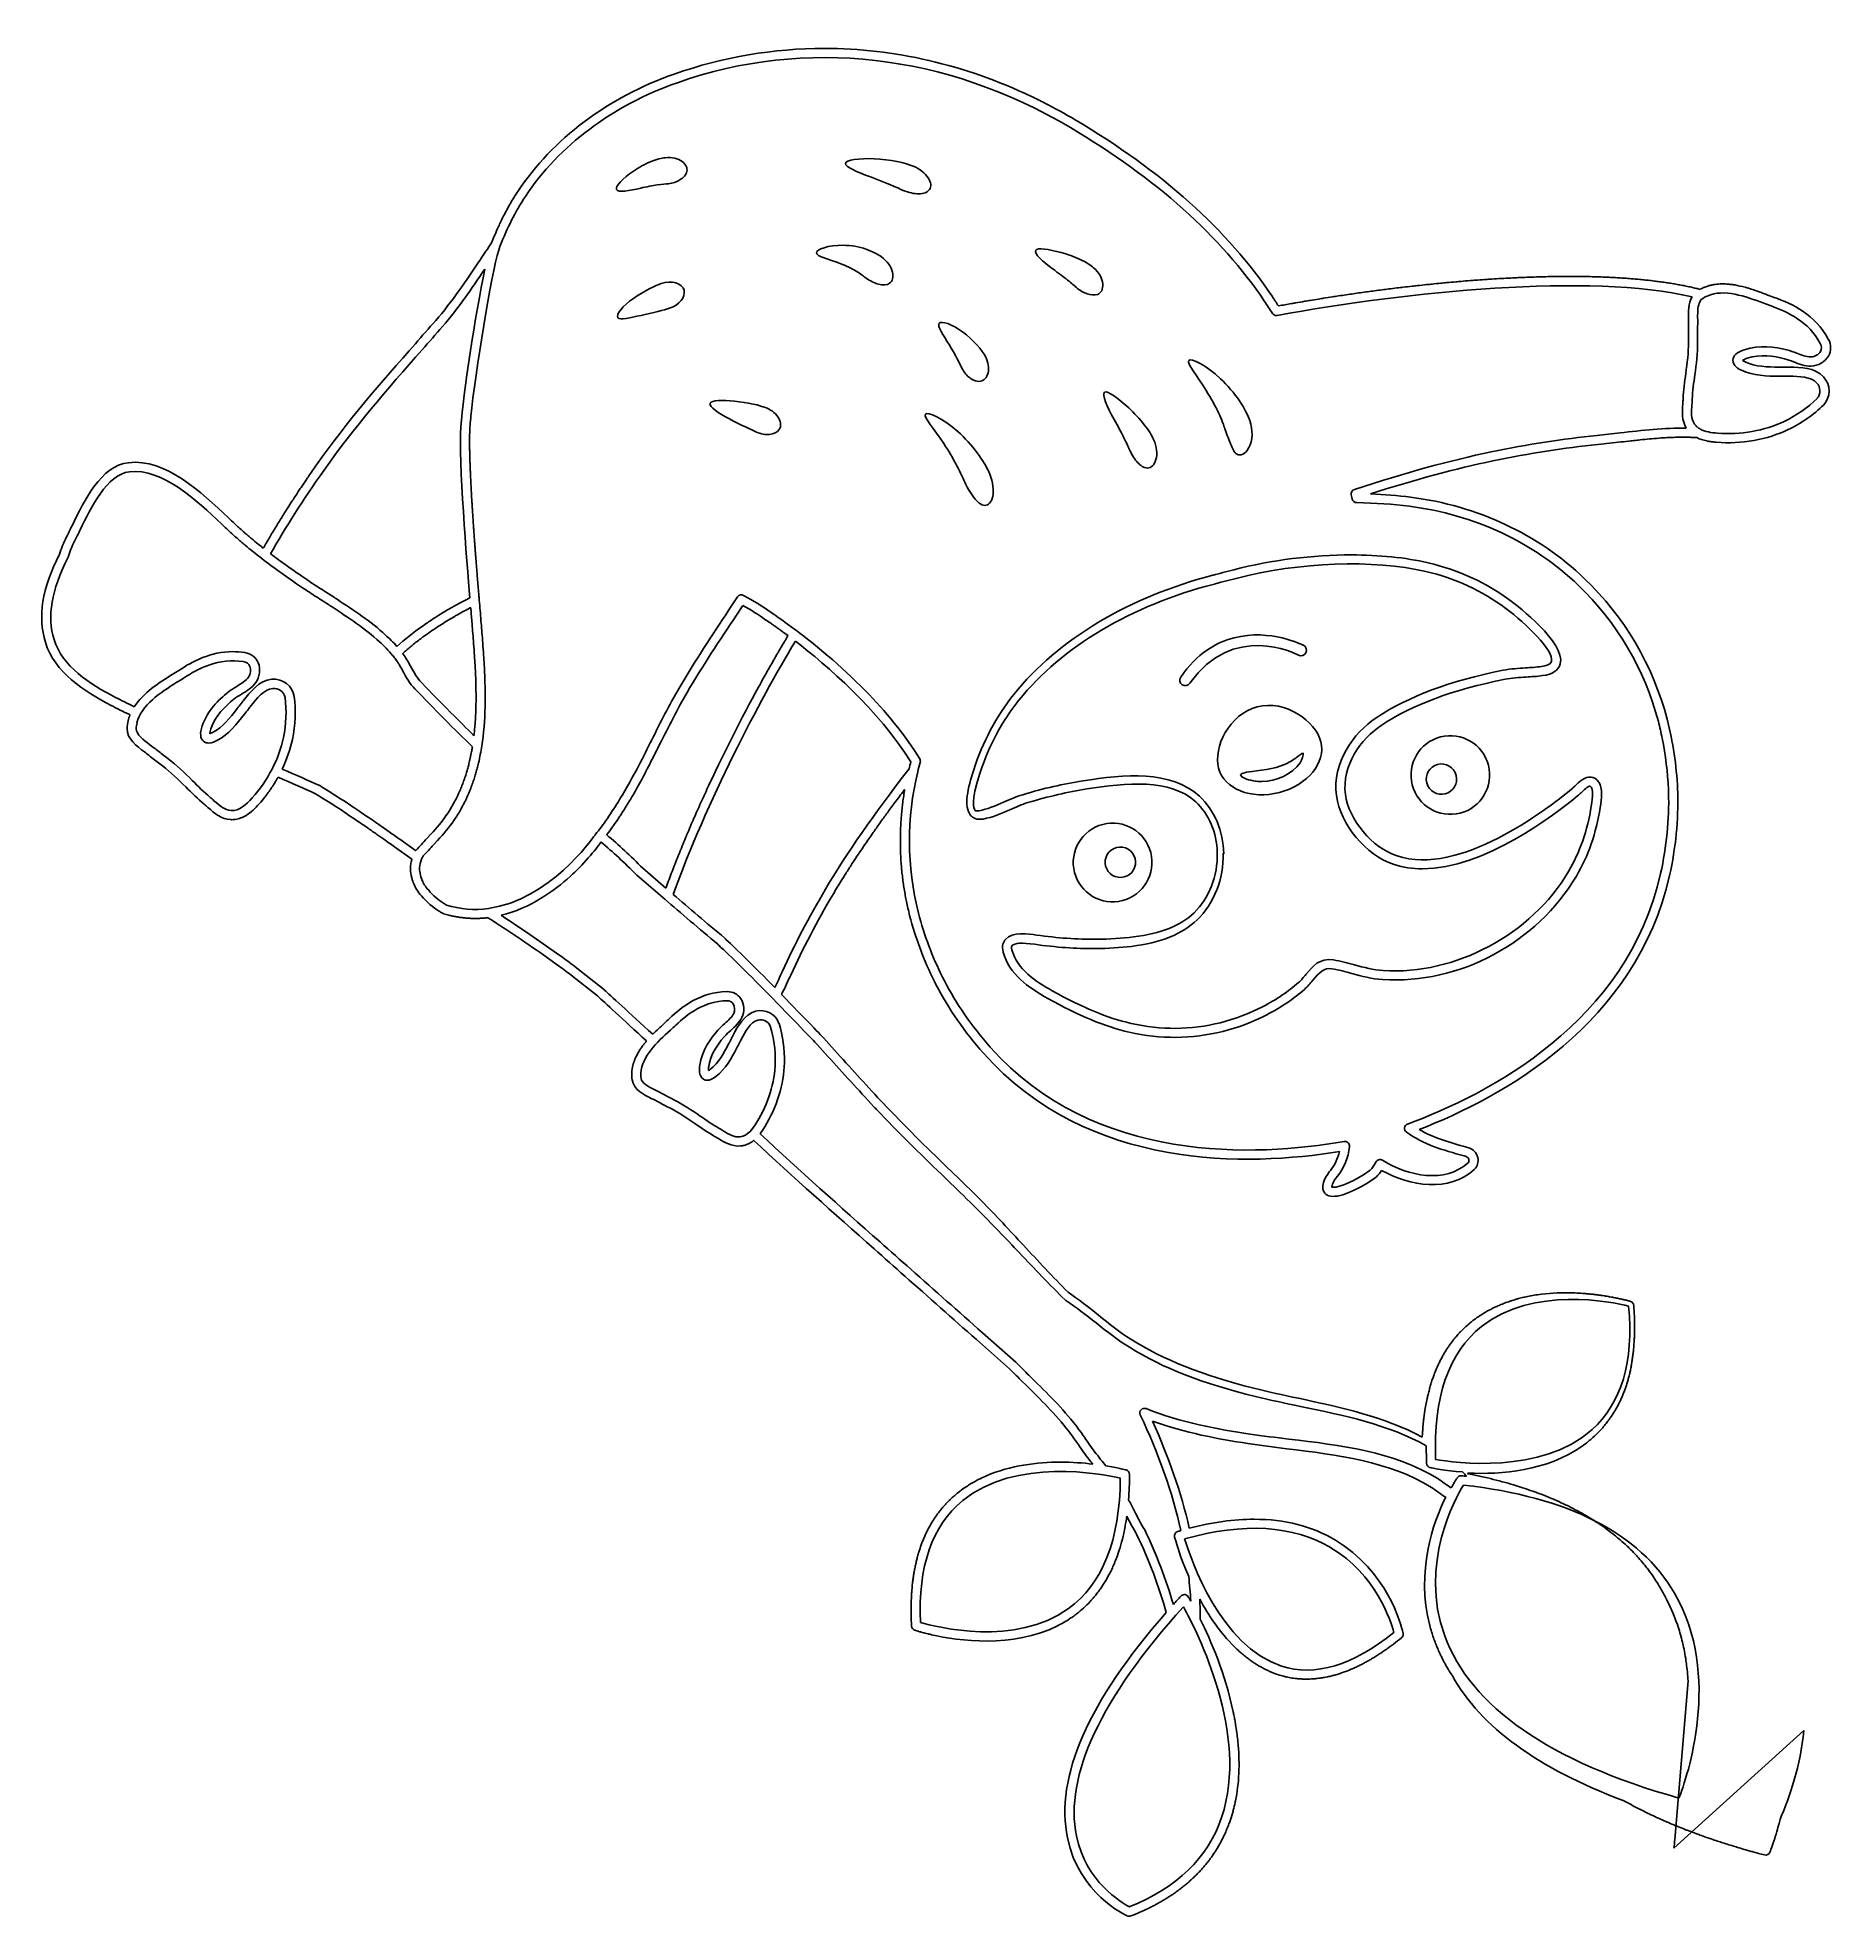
# Model space of a CAD drawing. Header units: millimetres. Extents: x 8.9 to 78.2, y -84.4 to -11.8.
import ezdxf

# ---------------------------------------------------------------- set-up
doc = ezdxf.new("R2010")
doc.units = ezdxf.units.MM
doc.layers.get('0').update_dxf_attribs({"linetype": 'CONTINUOUS'})

msp = doc.modelspace()

# ---------------------------------------------------------------- linework, layer by layer
for p, q in [((73.242, -21.855), (73.262, -21.843)), ((72.685, -23.408), (72.686, -23.549)), ((73.039, -23.546), (73.037, -23.405)), ((73.802, -27.065), (73.802, -27.065)), ((59.675, -29.553), (59.689, -29.612)), ((17.004, -31.034), (16.95, -30.989)), ((16.721, -31.257), (16.773, -31.301)), ((17.177, -31.638), (17.217, -31.67)), ((17.436, -31.394), (17.39, -31.356)), ((18.315, -32.494), (18.364, -32.531)), ((18.57, -32.244), (18.52, -32.207)), ((25.871, -32.759), (25.864, -32.674)), ((54.339, -32.55), (54.338, -32.546)), ((55.111, -32.346), (54.683, -32.457)), ((54.771, -32.79), (55.193, -32.681)), ((35.926, -33.395), (35.59, -33.9)), ((54.355, -32.899), (54.43, -32.878)), ((20.177, -33.739), (20.245, -33.784)), ((20.439, -33.489), (20.371, -33.444)), ((25.934, -33.499), (25.931, -33.464)), ((35.884, -34.096), (36.131, -33.725)), ((23.836, -34.461), (23.766, -34.509)), ((23.968, -34.799), (24.036, -34.751)), ((25.744, -35.558), (25.752, -35.674)), ((26.104, -35.651), (26.096, -35.532)), ((25.774, -36.035), (25.781, -36.166)), ((26.133, -36.146), (26.127, -36.015)), ((37.334, -35.811), (37.314, -35.846)), ((25.797, -36.524), (25.801, -36.652)), ((25.809, -37.025), (25.811, -37.138)), ((26.154, -36.642), (26.15, -36.511)), ((26.163, -37.136), (26.162, -37.02)), ((36.732, -36.885), (36.732, -36.886)), ((25.809, -37.543), (25.807, -37.621)), ((26.16, -37.629), (26.161, -37.55)), ((13.581, -39.845), (13.687, -39.925)), ((13.899, -39.642), (13.791, -39.562)), ((25.563, -39.733), (25.538, -39.843)), ((25.88, -39.928), (25.907, -39.812)), ((25.492, -40.013), (25.479, -40.059)), ((25.819, -40.153), (25.831, -40.109)), ((45.056, -40.077), (45.041, -40.123)), ((45.28, -40.26), (45.307, -40.179)), ((55.814, -40.141), (55.988, -40.118)), ((55.976, -40.522), (55.938, -40.516)), ((24.944, -41.381), (24.92, -41.424)), ((25.137, -40.998), (25.119, -41.038)), ((25.44, -41.185), (25.458, -41.145)), ((31.867, -41.073), (31.868, -41.073)), ((71.913, -40.842), (71.916, -40.963)), ((72.269, -40.952), (72.264, -40.812)), ((20.886, -41.831), (21.123, -41.991)), ((21.32, -41.698), (21.085, -41.539)), ((25.231, -41.591), (25.253, -41.551)), ((21.979, -42.579), (22.248, -42.768)), ((22.45, -42.479), (22.183, -42.291)), ((23.475, -43.207), (22.859, -42.767)), ((24.068, -42.57), (23.913, -42.737)), ((24.172, -42.976), (24.326, -42.81)), ((30.481, -42.511), (30.436, -42.57)), ((22.654, -43.054), (23.333, -43.539)), ((30.628, -42.885), (30.633, -42.89)), ((54.699, -43.304), (54.719, -43.327)), ((32.025, -44.148), (33.114, -45.086)), ((33.15, -44.652), (32.264, -43.889)), ((24.366, -45.539), (24.406, -45.564)), ((24.593, -45.265), (24.55, -45.238)), ((29.163, -47.343), (28.918, -47.166)), ((28.711, -47.452), (28.956, -47.629)), ((30.729, -48.551), (29.712, -47.745)), ((29.48, -48.012), (29.484, -48.015)), ((29.484, -48.015), (30.504, -48.822)), ((30.782, -48.599), (30.746, -48.566)), ((43.533, -48.265), (43.592, -48.38)), ((43.905, -48.218), (43.843, -48.097)), ((30.504, -48.822), (30.544, -48.859)), ((37.624, -48.769), (37.633, -48.748)), ((37.641, -48.731), (37.646, -48.72)), ((38.995, -50.698), (39.414, -51.161)), ((39.675, -50.924), (39.253, -50.459)), ((33.485, -52.85), (33.363, -52.789)), ((41.551, -52.971), (41.5, -52.919)), ((33.206, -53.105), (33.326, -53.165)), ((41.249, -53.165), (41.296, -53.213)), ((64.008, -55.012), (64.097, -55.037)), ((64.193, -54.698), (64.104, -54.672)), ((45.087, -56.481), (45.018, -56.414)), ((44.776, -56.664), (44.922, -56.806)), ((45.156, -62.11), (46.436, -63.244)), ((46.678, -62.987), (45.39, -61.846)), ((50.157, -66.992), (50.016, -66.813)), ((48.296, -73.175), (48.296, -73.175)), ((42.898, -73.384), (42.899, -73.384)), ((43.281, -73.487), (43.29, -73.49)), ((43.424, -73.521), (43.424, -73.521)), ((57.104, -75.145), (57.089, -75.142)), ((72.158, -81.437), (72.669, -75.307)), ((77.151, -77.223), (72.126, -81.778)), ((55.3, -78.883), (55.301, -78.867))]:
    msp.add_line(p, q)
at = {"extrusion": (0, 0, -1)}
for centre, radius, start, end in [((16.745, -38.457), 42.588, 175.47196, 176.09611), ((-53.314, -42.713), 10.735, 13.7615, 15.75389)]:
    msp.add_arc(centre, radius, start, end, dxfattribs=at)
for centre, radius, start, end in [((86.78, -64.208), 57.02, 150.17152, 150.73496), ((91.088, -66.626), 61.96, 150.75331, 151.31442), ((82.719, -63.15), 52.914, 156.38228, 157.12434), ((78.667, -61.452), 48.521, 157.18583, 157.97952), ((24.601, -45.471), 0.179, 241.85175, 252.77519), ((35.312, -46.732), 0.177, 210.7084, 227.61716), ((60.76, -55.327), 0.176, 105.20678, 152.49394), ((48.708, -60.454), 0.174, 225.31173, 237.24096), ((47.609, -71.687), 4.868, 152.75976, 154.71973), ((46.191, -69.001), 4.675, 296.76144, 300.00334), ((49.317, -78.784), 5.969, 341.44246, 344.80598)]:
    msp.add_arc(centre, radius, start, end)
for centre, major_axis, ratio, start_param, end_param in [((-11.762, -41.002), (-70.253, -13.818), 0.43357, 3.321018, 3.594303), ((32.257, -17.08), (-0.945, -0.563), 0.289888, 4.21768, 4.930641), ((26.435, -15.317), (-7.526, 1.631), 0.21773, 2.917631, 3.138555), ((42.688, -17.238), (-0.663, 0.396), 0.58613, 3.108005, 4.017748), ((31.448, -24.302), (-0.433, -8.969), 0.621136, 3.95023, 4.223363), ((42.282, -16.78), (-1.152, 0.819), 0.544842, 1.976658, 2.49426), ((40.34, -20.253), (-1.112, 0.168), 0.379201, 4.255697, 5.065049), ((39.91, -20.771), (-0.931, 0.384), 0.23871, 4.117492, 4.830302), ((41.162, -19.698), (-0.842, 1.56), 0.631467, 2.22346, 2.594282), ((38.791, -17.056), (-3.006, 4.215), 0.247269, 2.849003, 3.141766), ((73.262, -23.001), (-4.563, 0.812), 0.239348, 3.053609, 3.328741), ((46.116, -23.146), (1.158, 1.822), 0.659334, 2.779941, 3.108463), ((44.545, -21.336), (-0.782, 3.718), 0.314212, 2.821158, 3.131792), ((53.832, -25.533), (0.837, -1.331), 0.150092, 0.881368, 1.56257), ((54.542, -25.579), (-1.082, 1.186), 0.291869, 4.260919, 4.980294), ((76.348, -25.501), (-1.871, -1.18), 0.448455, 1.316396, 2.032749), ((36.951, -26.57), (-0.597, 0.327), 0.680285, 3.078348, 3.968691), ((36.78, -25.94), (-0.764, 1.028), 0.747694, 2.238401, 2.716983), ((45.076, -28.31), (-0.545, 1.582), 0.350863, 1.870285, 2.407094), ((57.894, -32.587), (-8.052, -0.642), 0.343593, 4.164842, 4.438713), ((11.863, -31.758), (1.623, 2.283), 0.702476, 1.764125, 2.028927), ((9.793, -31.835), (-0.252, -0.054), 0.769187, 2.592728, 2.752434), ((12.037, -31.81), (-1.546, -2.048), 0.696324, 4.947808, 5.217288), ((62.038, -37.248), (-5.826, 2.447), 0.754856, 4.392295, 4.937896), ((62.103, -37.121), (-6.073, 2.561), 0.755091, 4.395054, 4.939301), ((35.296, -35.382), (-3.953, 2.265), 0.484211, 4.495434, 4.771682), ((26.437, -36.437), (-5.404, -3.029), 0.494374, 4.59667, 4.850157), ((32.057, -38.638), (-10.719, -0.842), 0.598192, 5.315375, 5.37921), ((30.018, -45.084), (-5.696, -11.578), 0.835206, 3.000344, 3.09795), ((22.609, -36.389), (-3.522, -2.954), 0.170278, 4.103144, 4.218543), ((39.355, -36.134), (-2.32, 1.807), 0.030678, 5.617142, 5.684909), ((37.707, -34.78), (-0.346, 0.252), 0.014371, 4.922149, 5.145967), ((16.244, -36.716), (-1.022, -0.965), 0.659345, 2.893186, 3.609942), ((-9.079, -151.586), (48.888, 119.011), 0.033551, 0.231231, 0.247934), ((32.614, -46.637), (6.601, 13.521), 0.054424, 0.549458, 0.606159), ((13.321, -39.38), (-3.691, -3.383), 0.230445, 3.057422, 3.321942), ((54.564, -28.277), (-13.111, 7.838), 0.179372, 2.920453, 3.194053), ((37.119, -39.078), (4.39, 8.558), 0.142238, 1.385359, 1.820759), ((17.457, -38.176), (-0.185, -2.202), 0.450175, 1.305677, 2.022088), ((17.742, -38.188), (0.19, 2.36), 0.448812, 4.439798, 5.159244), ((49.148, -40.762), (2.525, 5.614), 0.661721, 1.199034, 1.742798), ((49.271, -40.867), (-2.425, -5.38), 0.669922, 4.338188, 4.882996), ((13.197, -38.354), (-0.211, -0.702), 0.68126, 4.792799, 5.102648), ((15.715, -38.38), (-0.175, -0.389), 0.244771, 5.115342, 5.715803), ((64.055, -39.824), (-3.03, 10.083), 0.75814, 4.392794, 4.653643), ((15.606, -39.958), (2.617, 3.162), 0.571857, 5.126467, 5.459976), ((42.815, -39.749), (-0.072, 0.16), 0.992111, 4.008813, 4.835815), ((34.21, -54.84), (6.266, 21.39), 0.19411, 0.899955, 0.939991), ((51.642, -43.138), (1.343, -10.097), 0.888923, 4.29735, 4.841616), ((68.921, -40.787), (0.0409, -0.076), 0.266955, 1.876349, 2.949891), ((64.238, -52.14), (-4.645, -11.425), 0.081342, 2.804847, 3.085667), ((60.826, -42.732), (6.524, 10.753), 0.874837, 5.082336, 5.347168), ((22.071, -42.201), (-3.029, -2.372), 0.422164, 1.92803, 2.199295), ((22.263, -42.324), (-3.157, -2.505), 0.436726, 1.902766, 2.172243), ((57.222, -34.737), (9.732, -10.63), 0.631028, 0.190433, 0.465317), ((25.066, -43.254), (-1.329, -1.051), 0.538632, 5.534358, 5.804533), ((23.757, -43.507), (-0.092, -0.214), 0.147986, 4.319225, 4.918733), ((48.49, -33.651), (15.499, 21.673), 0.307566, 2.238476, 2.269536), ((23.838, -44.243), (0.167, -0.479), 0.280149, 3.688543, 4.859164), ((23.385, -44.432), (-0.036, 0.1), 0.049058, 1.675822, 2.150586), ((26.313, -35.201), (-0.849, -10.263), 0.605249, 6.153656, 6.415507), ((56.693, -41.705), (-12.99, -6.892), 0.959381, 6.063251, 6.256795), ((49.385, -44.179), (2.753, -8.959), 0.706197, 4.656831, 4.940205), ((35.307, -46.712), (-0.182, 0.019), 0.926651, 3.697506, 4.088494), ((56.531, -70.306), (-21.74, 24.179), 0.022188, 5.816106, 6.055888), ((83.811, -62.517), (-37.295, 15.605), 0.053023, 6.084967, 6.263507), ((48.397, -44.728), (-5.767, 0.581), 0.379483, 1.849393, 2.1056), ((53.864, -44.689), (-9.978, 6.893), 0.859269, 1.019319, 1.292183), ((53.628, -44.875), (-9.382, 6.814), 0.843369, 1.036762, 1.314476), ((50.976, -46.216), (-7.884, -0.402), 0.544512, 2.270579, 2.541735), ((53.256, -44.466), (-6.238, -1.58), 0.863145, 1.293611, 1.838537), ((36.459, -50.958), (0.188, -2.018), 0.447805, 1.308823, 2.026283), ((36.733, -50.92), (-0.212, 2.186), 0.448197, 4.443812, 5.160552), ((51.901, -48.506), (-3.346, 0.523), 0.442938, 1.410462, 1.929902), ((32.741, -51.701), (0.567, 1.457), 0.571796, 1.182967, 1.297706), ((51.803, -49.175), (-3.037, 0.475), 0.380793, 1.385037, 1.987612), ((37.793, -51.901), (-5.987, -0.134), 0.543722, 5.960618, 6.008887), ((35.094, -51.158), (-0.245, -0.663), 0.246049, 5.43583, 5.775542), ((32.805, -51.963), (0.211, -0.743), 0.788675, 4.292437, 4.559907), ((35.045, -51.347), (-0.332, -0.381), 0.203546, 0.539421, 0.80184), ((59.402, -54.627), (-0.139, -0.112), 0.985662, 3.271241, 4.194445), ((61.886, -53.943), (-0.055, 0.167), 0.993296, 1.106628, 2.187454), ((57.369, -53.992), (1.017, -1.95), 0.807342, 0.331465, 0.759387), ((57.321, -53.976), (-1.285, 2.248), 0.835169, 3.45022, 3.99525), ((59.406, -54.626), (-0.006, 0.176), 0.996177, 4.567959, 5.497069), ((60.757, -55.34), (0.042, 0.185), 0.961615, 5.956541, 6.753567), ((13.508, -15.869), (-55.77, 49.401), 0.229298, 3.115092, 3.381655), ((120.209, -121.328), (55.771, -59.51), 0.221573, 3.123526, 3.392223), ((35.798, -66.609), (-15.021, 13.836), 0.672954, 3.912187, 4.17421), ((35.892, -66.183), (-15.331, 14.118), 0.657744, 3.905405, 4.145254), ((-4.206, -10.143), (53.176, -62.167), 0.221268, 6.265118, 6.533374), ((63.115, -67.337), (-1.125, 0.614), 0.458572, 3.937585, 4.149466), ((63.632, -67.594), (-0.497, -0.441), 0.376658, 2.652194, 2.708099), ((-42.922, -146.021), (-114.907, -74.366), 0.217327, 3.131218, 3.401252), ((97.828, -120.597), (-53.537, 51.955), 0.229149, 6.256659, 6.523054), ((43.534, -71.434), (6.983, -10.603), 0.607071, 1.082785, 1.348595), ((34.2, -71.796), (-17.401, 11.26), 0.723357, 3.838609, 4.009595), ((21.432, -133.367), (-37.422, -63.214), 0.260235, 3.140883, 3.407835), ((-485.334, 431.161), (-534.86, 503.427), 0.079728, 3.153029, 3.166042), ((44.471, -74.395), (-2.299, -11.851), 0.733305, 1.894532, 1.976649), ((48.072, -66.857), (-3.969, 10.391), 0.399049, 3.946036, 4.033793), ((71.908, -1.876), (-14.608, -72.949), 0.205433, 6.259314, 6.524158), ((231.642, -21.533), (-168.484, -51.721), 0.184949, 0.009836, 0.279216), ((232.856, -19.216), (-169.827, -54.69), 0.189931, 0.038797, 0.235107), ((37.565, -70.719), (-16.713, 11.401), 0.522776, 3.455346, 3.543533), ((24.461, -64.255), (-30.035, 17.49), 0.402147, 3.277361, 3.349017), ((-1.245, -48.234), (-55.423, 33.343), 0.277762, 2.933478, 3.20222)]:
    msp.add_ellipse(centre, major_axis=major_axis, ratio=ratio, start_param=start_param, end_param=end_param)
for points, knots in [([(48.973, -14.949), (48.587, -14.72), (48.198, -14.505), (47.805, -14.304), (47.633, -14.217), (47.461, -14.132), (47.288, -14.049), (44.694, -12.814), (41.978, -12.189), (39.276, -12.189), (37.318, -12.189), (35.367, -12.518), (33.477, -13.181), (30.911, -14.083), (28.76, -15.695), (27.423, -17.72), (27.325, -17.868), (27.231, -18.021), (27.139, -18.179), (27.092, -18.26), (27.048, -18.346), (27.003, -18.43), (26.96, -18.508), (26.916, -18.584), (26.876, -18.664), (26.822, -18.769), (26.773, -18.877), (26.723, -18.985), (26.693, -19.049), (26.661, -19.11), (26.632, -19.175), (26.592, -19.266), (26.555, -19.361), (26.516, -19.454), (26.481, -19.538), (26.445, -19.62), (26.412, -19.706)], [736, 736, 736, 736, 737, 737, 737, 738, 738, 738, 739, 739, 739, 740, 740, 740, 741, 741, 741, 742, 742, 742, 743, 743, 743, 744, 744, 744, 745, 745, 745, 746, 746, 746, 747, 747, 747, 748, 748, 748, 748]), ([(56.833, -22.145), (56.752, -22.02), (56.67, -21.896), (56.587, -21.773), (54.876, -19.219), (52.314, -16.923), (48.973, -14.949)], [734, 734, 734, 734, 735, 735, 735, 736, 736, 736, 736]), ([(26.412, -19.706), (26.267, -19.918), (26.124, -20.131), (25.981, -20.345), (25.441, -21.152), (24.882, -21.986), (24.251, -22.708)], [748, 748, 748, 748, 749, 749, 749, 750, 750, 750, 750]), ([(25.568, -26.963), (25.57, -26.915), (25.573, -26.87), (25.576, -26.827), (25.589, -26.627), (25.614, -26.377), (25.646, -26.092), (25.875, -24.097), (26.507, -20.388), (26.734, -19.851)], [174, 174, 174, 174, 175, 175, 175, 176, 176, 176, 177, 177, 177, 177]), ([(73.135, -21.505), (73.084, -21.491), (73.031, -21.48), (72.979, -21.467), (72.919, -21.453), (72.86, -21.438), (72.8, -21.424), (72.734, -21.41), (72.666, -21.396), (72.599, -21.382), (72.535, -21.369), (72.472, -21.355), (72.407, -21.343), (72.34, -21.33), (72.271, -21.318), (72.203, -21.306), (72.135, -21.294), (72.067, -21.282), (71.997, -21.271), (71.93, -21.26), (71.86, -21.25), (71.792, -21.24), (71.718, -21.229), (71.646, -21.218), (71.571, -21.208), (71.503, -21.199), (71.434, -21.191), (71.365, -21.182), (71.287, -21.173), (71.21, -21.163), (71.13, -21.154), (71.063, -21.147), (70.993, -21.14), (70.925, -21.133), (70.842, -21.125), (70.76, -21.116), (70.675, -21.109), (70.608, -21.103), (70.538, -21.098), (70.47, -21.092), (70.383, -21.086), (70.296, -21.078), (70.208, -21.072), (70.14, -21.068), (70.071, -21.064), (70.002, -21.06), (69.911, -21.054), (69.82, -21.048), (69.727, -21.044), (69.66, -21.04), (69.592, -21.038), (69.525, -21.035), (69.429, -21.031), (69.333, -21.027), (69.235, -21.023), (69.169, -21.021), (69.101, -21.02), (69.034, -21.018), (68.934, -21.015), (68.834, -21.012), (68.733, -21.01), (68.667, -21.009), (68.599, -21.009), (68.532, -21.008), (68.429, -21.007), (68.326, -21.005), (68.222, -21.005), (68.155, -21.005), (68.088, -21.005), (68.022, -21.005), (67.915, -21.005), (67.809, -21.005), (67.701, -21.007), (67.635, -21.007), (67.569, -21.009), (67.503, -21.01), (67.393, -21.011), (67.284, -21.013), (67.173, -21.015), (67.107, -21.017), (67.041, -21.019), (66.975, -21.021), (66.863, -21.024), (66.751, -21.026), (66.638, -21.03), (66.573, -21.033), (66.507, -21.035), (66.442, -21.038), (66.327, -21.042), (66.213, -21.047), (66.097, -21.052), (66.032, -21.055), (65.966, -21.058), (65.9, -21.062), (65.784, -21.067), (65.668, -21.073), (65.551, -21.079), (65.486, -21.083), (65.42, -21.087), (65.355, -21.091), (65.237, -21.098), (65.119, -21.105), (65.001, -21.113), (64.934, -21.117), (64.868, -21.122), (64.801, -21.127), (64.683, -21.135), (64.565, -21.143), (64.447, -21.152), (64.381, -21.157), (64.315, -21.163), (64.249, -21.168), (64.129, -21.177), (64.01, -21.186), (63.89, -21.197), (63.823, -21.202), (63.757, -21.208), (63.69, -21.214), (63.572, -21.225), (63.453, -21.235), (63.334, -21.246), (63.261, -21.253), (63.187, -21.26), (63.113, -21.267), (63, -21.278), (62.888, -21.289), (62.775, -21.3), (62.703, -21.307), (62.632, -21.315), (62.56, -21.323), (62.445, -21.335), (62.331, -21.347), (62.216, -21.359), (62.143, -21.367), (62.071, -21.376), (61.998, -21.384), (61.885, -21.397), (61.772, -21.409), (61.66, -21.422), (61.578, -21.432), (61.497, -21.442), (61.416, -21.452), (61.312, -21.464), (61.209, -21.477), (61.105, -21.49), (61.017, -21.501), (60.928, -21.512), (60.84, -21.524), (60.744, -21.536), (60.648, -21.548), (60.552, -21.561), (60.462, -21.573), (60.373, -21.585), (60.283, -21.597), (60.19, -21.61), (60.096, -21.622), (60.003, -21.635), (59.911, -21.648), (59.82, -21.662), (59.728, -21.675), (59.638, -21.688), (59.547, -21.7), (59.458, -21.714), (59.355, -21.729), (59.253, -21.744), (59.15, -21.76), (59.073, -21.771), (58.996, -21.783), (58.92, -21.795), (58.806, -21.812), (58.693, -21.83), (58.58, -21.848), (58.515, -21.858), (58.45, -21.868), (58.386, -21.879), (58.277, -21.896), (58.168, -21.914), (58.059, -21.932), (57.993, -21.943), (57.926, -21.954), (57.859, -21.965), (57.734, -21.986), (57.611, -22.008), (57.488, -22.029), (57.439, -22.037), (57.39, -22.046), (57.342, -22.054), (57.171, -22.084), (57.001, -22.114), (56.833, -22.145)], [671, 671, 671, 671, 672, 672, 672, 673, 673, 673, 674, 674, 674, 675, 675, 675, 676, 676, 676, 677, 677, 677, 678, 678, 678, 679, 679, 679, 680, 680, 680, 681, 681, 681, 682, 682, 682, 683, 683, 683, 684, 684, 684, 685, 685, 685, 686, 686, 686, 687, 687, 687, 688, 688, 688, 689, 689, 689, 690, 690, 690, 691, 691, 691, 692, 692, 692, 693, 693, 693, 694, 694, 694, 695, 695, 695, 696, 696, 696, 697, 697, 697, 698, 698, 698, 699, 699, 699, 700, 700, 700, 701, 701, 701, 702, 702, 702, 703, 703, 703, 704, 704, 704, 705, 705, 705, 706, 706, 706, 707, 707, 707, 708, 708, 708, 709, 709, 709, 710, 710, 710, 711, 711, 711, 712, 712, 712, 713, 713, 713, 714, 714, 714, 715, 715, 715, 716, 716, 716, 717, 717, 717, 718, 718, 718, 719, 719, 719, 720, 720, 720, 721, 721, 721, 722, 722, 722, 723, 723, 723, 724, 724, 724, 725, 725, 725, 726, 726, 726, 727, 727, 727, 728, 728, 728, 729, 729, 729, 730, 730, 730, 731, 731, 731, 732, 732, 732, 733, 733, 733, 734, 734, 734, 734]), ([(75.31, -21.562), (75.246, -21.54), (75.181, -21.518), (75.116, -21.497), (75.106, -21.494), (75.096, -21.491), (75.086, -21.488), (75.03, -21.47), (74.974, -21.454), (74.918, -21.438), (74.903, -21.433), (74.888, -21.429), (74.873, -21.425), (74.741, -21.389), (74.607, -21.358), (74.473, -21.335), (74.457, -21.333), (74.442, -21.33), (74.426, -21.328), (74.37, -21.319), (74.313, -21.312), (74.257, -21.306), (74.245, -21.305), (74.233, -21.304), (74.221, -21.303), (74.153, -21.297), (74.086, -21.294), (74.019, -21.293), (74.016, -21.293), (74.012, -21.293), (74.009, -21.293), (73.999, -21.293), (73.988, -21.294), (73.978, -21.294), (73.933, -21.295), (73.889, -21.297), (73.844, -21.3), (73.825, -21.302), (73.806, -21.304), (73.787, -21.306), (73.748, -21.31), (73.708, -21.315), (73.669, -21.322), (73.649, -21.325), (73.628, -21.329), (73.608, -21.333), (73.568, -21.341), (73.529, -21.351), (73.489, -21.362), (73.471, -21.367), (73.453, -21.371), (73.435, -21.377), (73.382, -21.393), (73.329, -21.412), (73.276, -21.435), (73.273, -21.436), (73.27, -21.437), (73.267, -21.438)], [651, 651, 651, 651, 652, 652, 652, 653, 653, 653, 654, 654, 654, 655, 655, 655, 656, 656, 656, 657, 657, 657, 658, 658, 658, 659, 659, 659, 660, 660, 660, 661, 661, 661, 662, 662, 662, 663, 663, 663, 664, 664, 664, 665, 665, 665, 666, 666, 666, 667, 667, 667, 668, 668, 668, 669, 669, 669, 670, 670, 670, 670]), ([(75.544, -21.646), (75.53, -21.641), (75.517, -21.636), (75.504, -21.631), (75.449, -21.611), (75.394, -21.592), (75.338, -21.572), (75.329, -21.569), (75.319, -21.565), (75.31, -21.562)], [648, 648, 648, 648, 649, 649, 649, 650, 650, 650, 651, 651, 651, 651]), ([(77.433, -24.47), (77.693, -24.465), (77.965, -24.306), (78.095, -24.084), (78.213, -23.884), (78.212, -23.651), (78.093, -23.429), (77.584, -22.479), (76.707, -22.067), (75.999, -21.814), (75.908, -21.782), (75.814, -21.746), (75.718, -21.711), (75.661, -21.689), (75.603, -21.668), (75.544, -21.646)], [643, 643, 643, 643, 644, 644, 644, 645, 645, 645, 646, 646, 646, 647, 647, 647, 648, 648, 648, 648]), ([(56.6, -22.435), (56.633, -22.486), (56.689, -22.516), (56.748, -22.516), (56.759, -22.516), (56.769, -22.515), (56.78, -22.513)], [5, 5, 5, 5, 6, 6, 6, 7, 7, 7, 7]), ([(24.251, -22.708), (23.989, -23.009), (23.727, -23.307), (23.465, -23.605), (22.162, -25.086), (20.815, -26.619), (19.645, -28.291)], [750, 750, 750, 750, 751, 751, 751, 752, 752, 752, 752]), ([(74.78, -24.253), (74.812, -24.232), (74.868, -24.202), (74.959, -24.171), (75.463, -23.997), (75.997, -24.088), (76.405, -24.188), (76.515, -24.214), (76.625, -24.258), (76.742, -24.303), (76.958, -24.388), (77.176, -24.477), (77.433, -24.47)], [639, 639, 639, 639, 640, 640, 640, 641, 641, 641, 642, 642, 642, 643, 643, 643, 643]), ([(76.2, -24.509), (75.731, -24.506), (75.288, -24.502), (74.882, -24.311), (74.833, -24.288), (74.8, -24.268), (74.78, -24.253)], [637, 637, 637, 637, 638, 638, 638, 639, 639, 639, 639]), ([(77.909, -24.887), (77.569, -24.521), (77.007, -24.517), (76.597, -24.514), (76.546, -24.513), (76.496, -24.513), (76.449, -24.512)], [634, 634, 634, 634, 635, 635, 635, 636, 636, 636, 636]), ([(77.426, -24.118), (77.422, -24.118), (77.418, -24.118), (77.414, -24.118), (77.237, -24.118), (77.059, -24.048), (76.871, -23.975)], [17, 17, 17, 17, 18, 18, 18, 19, 19, 19, 19]), ([(73.412, -27.369), (73.465, -27.38), (73.518, -27.388), (73.571, -27.395), (73.582, -27.397), (73.594, -27.399), (73.606, -27.4), (73.662, -27.407), (73.719, -27.413), (73.775, -27.417), (74.73, -27.492), (75.737, -27.313), (76.541, -26.928), (77.045, -26.687), (77.529, -26.349), (77.904, -25.977), (78.19, -25.692), (78.193, -25.194), (77.909, -24.887)], [628, 628, 628, 628, 629, 629, 629, 630, 630, 630, 631, 631, 631, 632, 632, 632, 633, 633, 633, 634, 634, 634, 634]), ([(72.601, -26.868), (71.754, -26.857), (70.887, -26.958), (70.045, -27.055), (69.744, -27.09), (69.446, -27.125), (69.151, -27.154)], [16, 16, 16, 16, 17, 17, 17, 18, 18, 18, 18]), ([(25.565, -27.747), (25.564, -27.719), (25.563, -27.689), (25.563, -27.662), (25.562, -27.617), (25.562, -27.575), (25.562, -27.533)], [165, 165, 165, 165, 166, 166, 166, 167, 167, 167, 167]), ([(60.389, -29.413), (62.144, -28.851), (63.698, -28.433), (65.125, -28.137), (66.554, -27.841), (67.882, -27.634), (69.185, -27.505), (69.482, -27.476), (69.783, -27.441), (70.086, -27.406), (70.208, -27.392), (70.33, -27.378), (70.453, -27.364), (70.536, -27.354), (70.619, -27.346), (70.702, -27.337), (70.741, -27.332), (70.779, -27.328), (70.818, -27.324), (71.059, -27.299), (71.301, -27.276), (71.543, -27.258)], [610, 610, 610, 610, 611, 611, 611, 612, 612, 612, 613, 613, 613, 614, 614, 614, 615, 615, 615, 616, 616, 616, 617, 617, 617, 617]), ([(71.553, -27.257), (71.657, -27.25), (71.761, -27.243), (71.866, -27.238), (71.885, -27.237), (71.904, -27.236), (71.923, -27.235), (72.011, -27.23), (72.099, -27.228), (72.187, -27.225), (72.222, -27.225), (72.258, -27.223), (72.293, -27.222), (72.365, -27.221), (72.438, -27.222), (72.51, -27.222), (72.56, -27.222), (72.611, -27.221), (72.662, -27.222), (72.72, -27.223), (72.777, -27.226), (72.835, -27.229), (72.891, -27.231), (72.947, -27.232), (73.003, -27.236)], [618, 618, 618, 618, 619, 619, 619, 620, 620, 620, 621, 621, 621, 622, 622, 622, 623, 623, 623, 624, 624, 624, 625, 625, 625, 626, 626, 626, 626]), ([(12.371, -28.206), (11.312, -28.328), (10.665, -29.667), (10.192, -30.644), (10.115, -30.804), (10.043, -30.951), (9.977, -31.077)], [776, 776, 776, 776, 777, 777, 777, 778, 778, 778, 778]), ([(16.481, -30.569), (16.399, -30.492), (16.313, -30.411), (16.224, -30.327), (15.207, -29.361), (13.812, -28.039), (12.371, -28.206)], [774, 774, 774, 774, 775, 775, 775, 776, 776, 776, 776]), ([(19.645, -28.291), (19.54, -28.441), (19.438, -28.589), (19.337, -28.736), (19.309, -28.777), (19.282, -28.818), (19.254, -28.859), (19.183, -28.963), (19.113, -29.067), (19.044, -29.17), (19.009, -29.222), (18.975, -29.274), (18.94, -29.326), (18.881, -29.416), (18.821, -29.506), (18.763, -29.594), (18.725, -29.652), (18.689, -29.708), (18.652, -29.765), (18.599, -29.847), (18.547, -29.928), (18.495, -30.009)], [752, 752, 752, 752, 753, 753, 753, 754, 754, 754, 755, 755, 755, 756, 756, 756, 757, 757, 757, 758, 758, 758, 759, 759, 759, 759]), ([(25.576, -28.165), (25.575, -28.14), (25.574, -28.114), (25.573, -28.09), (25.572, -28.041), (25.571, -27.993), (25.569, -27.945)], [161, 161, 161, 161, 162, 162, 162, 163, 163, 163, 163]), ([(25.585, -28.405), (25.584, -28.376), (25.582, -28.347), (25.581, -28.318), (25.579, -28.266), (25.578, -28.216), (25.576, -28.165)], [159, 159, 159, 159, 160, 160, 160, 161, 161, 161, 161]), ([(10.29, -31.241), (10.357, -31.112), (10.43, -30.961), (10.509, -30.798), (10.922, -29.945), (11.545, -28.656), (12.411, -28.557)], [2, 2, 2, 2, 3, 3, 3, 4, 4, 4, 4]), ([(25.602, -28.797), (25.599, -28.748), (25.597, -28.7), (25.595, -28.652), (25.594, -28.619), (25.592, -28.585), (25.591, -28.552)], [156, 156, 156, 156, 157, 157, 157, 158, 158, 158, 158]), ([(25.62, -29.155), (25.618, -29.119), (25.616, -29.082), (25.614, -29.046), (25.611, -28.995), (25.609, -28.944), (25.606, -28.894)], [153, 153, 153, 153, 154, 154, 154, 155, 155, 155, 155]), ([(25.642, -29.558), (25.639, -29.508), (25.636, -29.459), (25.634, -29.409), (25.631, -29.373), (25.629, -29.336), (25.627, -29.299)], [150, 150, 150, 150, 151, 151, 151, 152, 152, 152, 152]), ([(71.864, -38.123), (71.309, -36.036), (70.205, -34.159), (68.672, -32.693), (66.86, -30.962), (64.532, -29.872), (61.942, -29.541), (61.448, -29.479), (60.928, -29.435), (60.389, -29.413)], [607, 607, 607, 607, 608, 608, 608, 609, 609, 609, 610, 610, 610, 610]), ([(18.495, -30.009), (18.456, -30.07), (18.418, -30.131), (18.38, -30.192), (18.333, -30.266), (18.286, -30.341), (18.24, -30.416), (18.2, -30.479), (18.162, -30.542), (18.123, -30.605), (18.08, -30.675), (18.037, -30.746), (17.995, -30.816), (17.956, -30.88), (17.918, -30.944), (17.88, -31.008), (17.84, -31.075), (17.8, -31.142), (17.761, -31.209), (17.723, -31.274), (17.686, -31.338), (17.649, -31.403), (17.628, -31.439), (17.606, -31.476), (17.586, -31.512)], [759, 759, 759, 759, 760, 760, 760, 761, 761, 761, 762, 762, 762, 763, 763, 763, 764, 764, 764, 765, 765, 765, 766, 766, 766, 767, 767, 767, 767]), ([(25.697, -30.43), (25.695, -30.401), (25.693, -30.372), (25.691, -30.342), (25.687, -30.282), (25.683, -30.222), (25.679, -30.162)], [143, 143, 143, 143, 144, 144, 144, 145, 145, 145, 145]), ([(61.897, -29.891), (64.412, -30.212), (66.671, -31.269), (68.428, -32.949), (69.915, -34.369), (70.985, -36.19), (71.522, -38.212)], [25, 25, 25, 25, 26, 26, 26, 27, 27, 27, 27]), ([(25.726, -30.856), (25.722, -30.801), (25.718, -30.746), (25.714, -30.69), (25.712, -30.662), (25.71, -30.633), (25.708, -30.605)], [140, 140, 140, 140, 141, 141, 141, 142, 142, 142, 142]), ([(25.751, -31.201), (25.748, -31.171), (25.746, -31.143), (25.744, -31.113), (25.74, -31.062), (25.737, -31.011), (25.733, -30.959)], [137, 137, 137, 137, 138, 138, 138, 139, 139, 139, 139]), ([(62.621, -32.077), (61.736, -31.873), (60.718, -31.773), (59.648, -31.773), (58.162, -31.773), (56.576, -31.966), (55.111, -32.346)], [37, 37, 37, 37, 38, 38, 38, 39, 39, 39, 39]), ([(25.917, -33.308), (25.915, -33.278), (25.912, -33.245), (25.909, -33.212), (25.908, -33.201), (25.907, -33.191), (25.906, -33.18)], [116, 116, 116, 116, 117, 117, 117, 118, 118, 118, 118]), ([(26.096, -35.532), (26.085, -35.376), (26.074, -35.221), (26.062, -35.067), (26.042, -34.817), (26.022, -34.567), (26.002, -34.318), (25.98, -34.054), (25.958, -33.79), (25.938, -33.525)], [108, 108, 108, 108, 109, 109, 109, 110, 110, 110, 111, 111, 111, 111]), ([(42.964, -39.659), (42.381, -38.698), (41.629, -37.804), (40.867, -37.026), (39.887, -36.026), (38.89, -35.218), (38.213, -34.708), (37.617, -34.259), (37.227, -34.005), (37.218, -34)], [57, 57, 57, 57, 58, 58, 58, 59, 59, 59, 60, 60, 60, 60]), ([(65.625, -33.843), (66.4, -34.424), (67.498, -35.477), (67.39, -35.89), (67.358, -36.014), (67.161, -36.066), (67.001, -36.088)], [8, 8, 8, 8, 9, 9, 9, 10, 10, 10, 10]), ([(9.161, -35.15), (9.515, -36.315), (10.648, -37.04), (11.709, -37.595), (11.928, -37.709), (12.167, -37.828), (12.434, -37.957)], [0, 0, 0, 0, 1, 1, 1, 2, 2, 2, 2]), ([(16.744, -37.156), (16.943, -37.035), (17.148, -36.909), (17.297, -36.706), (17.45, -36.497), (17.489, -36.184), (17.391, -35.946)], [74, 74, 74, 74, 75, 75, 75, 76, 76, 76, 76]), ([(65.526, -36.232), (63.471, -36.639), (61.865, -37.24), (60.615, -38.066), (59.729, -38.652), (58.909, -39.811), (59.076, -41.076)], [12, 12, 12, 12, 13, 13, 13, 14, 14, 14, 14]), ([(59.424, -41.032), (59.277, -39.918), (60.014, -38.888), (60.809, -38.363), (62.02, -37.562), (63.585, -36.979), (65.594, -36.58)], [30, 30, 30, 30, 31, 31, 31, 32, 32, 32, 32]), ([(16.734, -37.515), (16.681, -37.581), (16.629, -37.647), (16.577, -37.714), (16.291, -38.084), (16.021, -38.433), (15.625, -38.639), (15.576, -38.665), (15.541, -38.678), (15.517, -38.685)], [68, 68, 68, 68, 69, 69, 69, 70, 70, 70, 71, 71, 71, 71]), ([(25.907, -39.812), (25.958, -39.591), (26, -39.373), (26.033, -39.157), (26.106, -38.684), (26.147, -38.184), (26.16, -37.629)], [97, 97, 97, 97, 98, 98, 98, 99, 99, 99, 99]), ([(12.36, -38.183), (12.337, -38.282), (12.323, -38.382), (12.321, -38.481), (12.314, -38.886), (12.691, -39.166), (12.994, -39.392), (13.059, -39.441), (13.122, -39.488), (13.177, -39.533)], [4, 4, 4, 4, 5, 5, 5, 6, 6, 6, 7, 7, 7, 7]), ([(71.522, -38.212), (71.577, -38.428), (71.626, -38.644), (71.67, -38.862), (71.8, -39.515), (71.882, -40.176), (71.912, -40.837)], [27, 27, 27, 27, 28, 28, 28, 29, 29, 29, 29]), ([(15.275, -38.977), (15.336, -39.029), (15.406, -39.047), (15.474, -39.047), (15.606, -39.047), (15.733, -38.98), (15.788, -38.952)], [20, 20, 20, 20, 21, 21, 21, 22, 22, 22, 22]), ([(32.606, -38.921), (32.277, -39.576), (31.938, -40.253), (31.563, -40.895), (31.516, -40.975), (31.47, -41.053), (31.424, -41.129)], [65, 65, 65, 65, 66, 66, 66, 67, 67, 67, 67]), ([(13.687, -39.925), (14.017, -40.172), (14.307, -40.461), (14.587, -40.742), (14.813, -40.967), (15.047, -41.2), (15.304, -41.415)], [9, 9, 9, 9, 10, 10, 10, 11, 11, 11, 11]), ([(57.67, -39.814), (57.377, -40.236), (56.738, -40.539), (56.189, -40.539), (56.116, -40.539), (56.045, -40.533), (55.976, -40.522)], [2, 2, 2, 2, 3, 3, 3, 4, 4, 4, 4]), ([(15.679, -41.274), (15.63, -41.231), (15.581, -41.187), (15.53, -41.145), (15.285, -40.94), (15.057, -40.712), (14.837, -40.492)], [2, 2, 2, 2, 3, 3, 3, 4, 4, 4, 4]), ([(17.922, -40.751), (17.959, -40.695), (17.995, -40.638), (18.03, -40.581), (18.054, -40.542), (18.078, -40.502), (18.101, -40.462)], [22, 22, 22, 22, 23, 23, 23, 24, 24, 24, 24]), ([(16.332, -42.008), (16.391, -42.011), (16.447, -42.008), (16.502, -42.001), (16.578, -41.991), (16.65, -41.97), (16.719, -41.944), (16.789, -41.918), (16.856, -41.886), (16.919, -41.847), (17.111, -41.73), (17.277, -41.567), (17.424, -41.402)], [13, 13, 13, 13, 14, 14, 14, 15, 15, 15, 16, 16, 16, 17, 17, 17, 17]), ([(17.424, -41.402), (17.428, -41.398), (17.431, -41.393), (17.435, -41.389), (17.505, -41.31), (17.574, -41.228), (17.64, -41.144), (17.666, -41.111), (17.69, -41.077), (17.715, -41.043), (17.758, -40.987), (17.801, -40.93), (17.841, -40.872), (17.869, -40.832), (17.895, -40.791), (17.922, -40.751)], [17, 17, 17, 17, 18, 18, 18, 19, 19, 19, 20, 20, 20, 21, 21, 21, 22, 22, 22, 22]), ([(25.458, -41.145), (25.491, -41.073), (25.524, -40.999), (25.554, -40.925), (25.579, -40.865), (25.603, -40.805), (25.626, -40.744)], [89, 89, 89, 89, 90, 90, 90, 91, 91, 91, 91]), ([(37.978, -48.015), (38.445, -46.991), (38.984, -45.963), (39.628, -44.874), (39.726, -44.708), (39.827, -44.541), (39.93, -44.373), (39.963, -44.321), (39.997, -44.268), (40.029, -44.215), (40.102, -44.099), (40.176, -43.982), (40.251, -43.864), (40.293, -43.799), (40.335, -43.734), (40.378, -43.67), (40.448, -43.561), (40.52, -43.452), (40.593, -43.342), (40.639, -43.272), (40.687, -43.202), (40.735, -43.131), (40.808, -43.023), (40.882, -42.914), (40.958, -42.805), (41.007, -42.732), (41.058, -42.66), (41.109, -42.587), (41.187, -42.474), (41.268, -42.361), (41.349, -42.246), (41.401, -42.174), (41.452, -42.102), (41.505, -42.028), (41.592, -41.907), (41.683, -41.783), (41.774, -41.658), (41.824, -41.59), (41.873, -41.523), (41.924, -41.454), (42.036, -41.302), (42.152, -41.148), (42.27, -40.992), (42.303, -40.948), (42.334, -40.905), (42.368, -40.861), (42.373, -40.854), (42.379, -40.846), (42.385, -40.839)], [557, 557, 557, 557, 558, 558, 558, 559, 559, 559, 560, 560, 560, 561, 561, 561, 562, 562, 562, 563, 563, 563, 564, 564, 564, 565, 565, 565, 566, 566, 566, 567, 567, 567, 568, 568, 568, 569, 569, 569, 570, 570, 570, 571, 571, 571, 572, 572, 572, 573, 573, 573, 573]), ([(42.385, -40.839), (42.382, -40.857), (42.38, -40.876), (42.377, -40.894), (42.348, -41.066), (42.322, -41.238), (42.301, -41.41)], [573, 573, 573, 573, 574, 574, 574, 575, 575, 575, 575]), ([(61.307, -43.743), (61.656, -43.86), (62.022, -43.912), (62.397, -43.912), (64.783, -43.912), (67.523, -41.816), (68.4, -41.09)], [15, 15, 15, 15, 16, 16, 16, 17, 17, 17, 17]), ([(68.287, -40.715), (68.245, -40.755), (68.207, -40.793), (68.173, -40.821), (67.195, -41.631), (63.815, -44.214), (61.418, -43.411)], [27, 27, 27, 27, 28, 28, 28, 29, 29, 29, 29]), ([(71.916, -40.963), (71.944, -41.998), (71.841, -43.05), (71.61, -44.089), (70.33, -49.856), (64.931, -52.634), (61.827, -53.777), (61.766, -53.8), (61.722, -53.854), (61.713, -53.918)], [31, 31, 31, 31, 32, 32, 32, 33, 33, 33, 34, 34, 34, 34]), ([(21.123, -41.991), (21.297, -42.107), (21.47, -42.223), (21.641, -42.342), (21.755, -42.42), (21.867, -42.499), (21.979, -42.579)], [29, 29, 29, 29, 30, 30, 30, 31, 31, 31, 31]), ([(42.295, -41.453), (42.274, -41.632), (42.258, -41.811), (42.245, -41.991), (42.243, -42.025), (42.24, -42.059), (42.238, -42.093), (42.227, -42.267), (42.22, -42.442), (42.217, -42.617), (42.217, -42.652), (42.216, -42.688), (42.216, -42.724)], [576, 576, 576, 576, 577, 577, 577, 578, 578, 578, 579, 579, 579, 580, 580, 580, 580]), ([(60.861, -48.191), (63.815, -48.386), (66.824, -46.779), (68.352, -44.19), (68.809, -43.415), (69.12, -42.522), (69.277, -41.538)], [22, 22, 22, 22, 23, 23, 23, 24, 24, 24, 24]), ([(42.216, -42.724), (42.215, -42.902), (42.216, -43.081), (42.223, -43.26), (42.223, -43.279), (42.225, -43.299), (42.226, -43.319)], [580, 580, 580, 580, 581, 581, 581, 582, 582, 582, 582]), ([(42.226, -43.319), (42.233, -43.491), (42.244, -43.663), (42.259, -43.834), (42.261, -43.86), (42.263, -43.887), (42.265, -43.913), (42.282, -44.09), (42.303, -44.266), (42.327, -44.441), (42.332, -44.478), (42.337, -44.515), (42.343, -44.551), (42.369, -44.726), (42.398, -44.9), (42.432, -45.074), (42.438, -45.104), (42.444, -45.135), (42.451, -45.166)], [582, 582, 582, 582, 583, 583, 583, 584, 584, 584, 585, 585, 585, 586, 586, 586, 587, 587, 587, 588, 588, 588, 588]), ([(24.548, -45.643), (24.619, -45.665), (24.691, -45.685), (24.764, -45.703), (24.786, -45.708), (24.808, -45.713), (24.83, -45.718), (24.88, -45.73), (24.931, -45.742), (24.982, -45.752), (25.006, -45.756), (25.03, -45.76), (25.054, -45.764), (25.103, -45.773), (25.152, -45.782), (25.202, -45.788), (25.226, -45.792), (25.25, -45.794), (25.274, -45.797), (25.324, -45.803), (25.373, -45.809), (25.423, -45.813), (25.447, -45.815), (25.471, -45.816), (25.495, -45.818), (25.545, -45.821), (25.595, -45.825), (25.645, -45.826), (25.67, -45.827), (25.695, -45.827), (25.72, -45.827), (25.769, -45.828), (25.818, -45.828), (25.867, -45.827), (25.894, -45.827), (25.921, -45.825), (25.949, -45.824), (25.995, -45.822), (26.041, -45.82), (26.087, -45.816), (26.119, -45.814), (26.151, -45.811), (26.183, -45.807)], [45, 45, 45, 45, 46, 46, 46, 47, 47, 47, 48, 48, 48, 49, 49, 49, 50, 50, 50, 51, 51, 51, 52, 52, 52, 53, 53, 53, 54, 54, 54, 55, 55, 55, 56, 56, 56, 57, 57, 57, 58, 58, 58, 59, 59, 59, 59]), ([(53.571, -45.609), (53.054, -46.105), (52.288, -46.41), (51.23, -46.542), (50.781, -46.598), (50.3, -46.628), (49.8, -46.631)], [8, 8, 8, 8, 9, 9, 9, 10, 10, 10, 10]), ([(35.192, -46.863), (35.652, -47.282), (36.356, -47.977), (37.286, -48.926), (38.191, -49.852), (38.989, -50.693), (38.995, -50.698)], [91, 91, 91, 91, 92, 92, 92, 93, 93, 93, 93]), ([(58.961, -47.429), (58.43, -47.34), (58.146, -47.687), (57.895, -47.992), (57.804, -48.102), (57.71, -48.217), (57.607, -48.307)], [25, 25, 25, 25, 26, 26, 26, 27, 27, 27, 27]), ([(36.051, -48.934), (35.936, -48.754), (35.746, -48.655), (35.517, -48.655), (35.512, -48.655), (35.507, -48.655), (35.501, -48.655)], [70, 70, 70, 70, 71, 71, 71, 72, 72, 72, 72]), ([(52.867, -50.425), (54.087, -50.416), (55.304, -50.113), (56.386, -49.549), (56.943, -49.259), (57.432, -48.929), (57.84, -48.57)], [16, 16, 16, 16, 17, 17, 17, 18, 18, 18, 18]), ([(35.426, -49.89), (35.335, -49.97), (35.241, -50.054), (35.159, -50.149), (34.876, -50.477), (34.541, -50.927), (34.46, -51.503)], [17, 17, 17, 17, 18, 18, 18, 19, 19, 19, 19]), ([(35.426, -50.38), (35.493, -50.302), (35.574, -50.23), (35.66, -50.154), (35.821, -50.011), (35.988, -49.863), (36.091, -49.653)], [67, 67, 67, 67, 68, 68, 68, 69, 69, 69, 69]), ([(31.892, -51.453), (31.881, -51.491), (31.872, -51.529), (31.864, -51.568), (31.86, -51.585), (31.856, -51.601), (31.853, -51.618), (31.843, -51.674), (31.836, -51.731), (31.832, -51.789), (31.826, -51.881), (31.831, -51.975), (31.845, -52.069)], [79, 79, 79, 79, 80, 80, 80, 81, 81, 81, 82, 82, 82, 83, 83, 83, 83]), ([(32.01, -51.148), (31.995, -51.178), (31.981, -51.208), (31.968, -51.239), (31.96, -51.257), (31.953, -51.276), (31.946, -51.294), (31.932, -51.328), (31.92, -51.363), (31.909, -51.397)], [75, 75, 75, 75, 76, 76, 76, 77, 77, 77, 78, 78, 78, 78]), ([(34.609, -52.047), (34.653, -52.072), (34.7, -52.084), (34.75, -52.084), (34.849, -52.084), (34.962, -52.036), (35.086, -51.939)], [20, 20, 20, 20, 21, 21, 21, 22, 22, 22, 22]), ([(32.612, -52.796), (32.679, -52.83), (32.743, -52.862), (32.8, -52.893), (32.934, -52.969), (33.072, -53.038), (33.206, -53.105)], [84, 84, 84, 84, 85, 85, 85, 86, 86, 86, 86]), ([(45.018, -56.414), (44.695, -56.096), (44.37, -55.781), (44.045, -55.466), (43.215, -54.663), (42.357, -53.831), (41.551, -52.971)], [546, 546, 546, 546, 547, 547, 547, 548, 548, 548, 548]), ([(33.326, -53.165), (33.665, -53.335), (33.961, -53.54), (34.275, -53.758), (34.517, -53.925), (34.767, -54.098), (35.035, -54.252)], [87, 87, 87, 87, 88, 88, 88, 89, 89, 89, 89]), ([(35.035, -54.252), (35.084, -54.28), (35.134, -54.31), (35.183, -54.34), (35.425, -54.487), (35.699, -54.652), (36.029, -54.625)], [89, 89, 89, 89, 90, 90, 90, 91, 91, 91, 91]), ([(36.265, -54.572), (36.29, -54.563), (36.315, -54.553), (36.34, -54.541), (36.363, -54.53), (36.385, -54.518), (36.407, -54.505), (36.423, -54.496), (36.439, -54.486), (36.455, -54.476), (36.482, -54.458), (36.508, -54.439), (36.533, -54.419), (36.538, -54.416), (36.543, -54.413), (36.547, -54.409)], [94, 94, 94, 94, 95, 95, 95, 96, 96, 96, 97, 97, 97, 98, 98, 98, 99, 99, 99, 99]), ([(36.547, -54.409), (38.074, -55.834), (39.661, -57.239), (41.197, -58.599), (41.594, -58.951), (41.991, -59.303), (42.388, -59.655), (43.31, -60.474), (44.233, -61.292), (45.156, -62.11)], [99, 99, 99, 99, 100, 100, 100, 101, 101, 101, 102, 102, 102, 102]), ([(42.622, -59.391), (42.225, -59.039), (41.828, -58.687), (41.431, -58.335), (39.898, -56.977), (38.314, -55.574), (36.791, -54.153)], [54, 54, 54, 54, 55, 55, 55, 56, 56, 56, 56]), ([(64.196, -55.148), (64.203, -55.177), (64.208, -55.231), (64.163, -55.273), (63.292, -56.086), (61.837, -55.794), (60.854, -55.177)], [38, 38, 38, 38, 39, 39, 39, 40, 40, 40, 40]), ([(64.404, -55.531), (64.531, -55.413), (64.581, -55.239), (64.539, -55.065), (64.496, -54.887), (64.364, -54.746), (64.193, -54.698)], [599, 599, 599, 599, 600, 600, 600, 601, 601, 601, 601]), ([(58.585, -56.395), (58.67, -56.545), (58.848, -56.601), (59.114, -56.56), (59.656, -56.476), (60.486, -55.942), (60.619, -55.815)], [595, 595, 595, 595, 596, 596, 596, 597, 597, 597, 597]), ([(60.374, -55.561), (60.344, -55.59), (60.249, -55.657), (60.118, -55.738), (59.831, -55.917), (59.372, -56.163), (59.06, -56.211)], [43, 43, 43, 43, 44, 44, 44, 45, 45, 45, 45]), ([(48.698, -60.281), (48.112, -59.688), (47.533, -59.065), (46.973, -58.462), (46.447, -57.895), (45.903, -57.309), (45.352, -56.747), (45.264, -56.658), (45.176, -56.569), (45.087, -56.481)], [542, 542, 542, 542, 543, 543, 543, 544, 544, 544, 545, 545, 545, 545]), ([(62.393, -65.883), (60.929, -65.092), (59.24, -64.73), (57.603, -64.38), (57.006, -64.252), (56.443, -64.131), (55.886, -63.99), (53.863, -63.478), (52.394, -62.893), (51.123, -62.093), (50.698, -61.826), (50.297, -61.505), (49.873, -61.165), (49.496, -60.863), (49.105, -60.55), (48.698, -60.281)], [537, 537, 537, 537, 538, 538, 538, 539, 539, 539, 540, 540, 540, 541, 541, 541, 542, 542, 542, 542]), ([(48.614, -60.6), (49.014, -60.86), (49.405, -61.168), (49.784, -61.467), (50.199, -61.795), (50.629, -62.134), (51.072, -62.408), (52.382, -63.219), (53.887, -63.806), (55.952, -64.313), (56.516, -64.451), (57.109, -64.574), (57.683, -64.693), (59.359, -65.039), (61.09, -65.398), (62.55, -66.215)], [11, 11, 11, 11, 12, 12, 12, 13, 13, 13, 14, 14, 14, 15, 15, 15, 16, 16, 16, 16]), ([(65.153, -60.883), (65.128, -60.895), (65.103, -60.908), (65.078, -60.921), (65.026, -60.947), (64.974, -60.975), (64.922, -61.004), (64.895, -61.019), (64.868, -61.034), (64.841, -61.05), (64.792, -61.078), (64.744, -61.107), (64.696, -61.138)], [500, 500, 500, 500, 501, 501, 501, 502, 502, 502, 503, 503, 503, 504, 504, 504, 504]), ([(65.566, -60.705), (65.507, -60.727), (65.448, -60.751), (65.389, -60.776), (65.366, -60.786), (65.343, -60.796), (65.32, -60.806)], [497, 497, 497, 497, 498, 498, 498, 499, 499, 499, 499]), ([(66.323, -60.475), (66.253, -60.491), (66.183, -60.508), (66.113, -60.527), (66.098, -60.531), (66.083, -60.536), (66.068, -60.54), (66.001, -60.558), (65.936, -60.577), (65.87, -60.598), (65.851, -60.604), (65.833, -60.61), (65.815, -60.616), (65.753, -60.637), (65.69, -60.658), (65.628, -60.681), (65.607, -60.689), (65.587, -60.697), (65.566, -60.705)], [491, 491, 491, 491, 492, 492, 492, 493, 493, 493, 494, 494, 494, 495, 495, 495, 496, 496, 496, 497, 497, 497, 497]), ([(66.841, -60.377), (66.761, -60.389), (66.682, -60.402), (66.602, -60.416), (66.595, -60.418), (66.588, -60.419), (66.581, -60.421)], [487, 487, 487, 487, 488, 488, 488, 489, 489, 489, 489]), ([(69.648, -60.456), (69.631, -60.453), (69.614, -60.45), (69.597, -60.447), (69.56, -60.441), (69.522, -60.434), (69.483, -60.428), (69.465, -60.425), (69.447, -60.422), (69.429, -60.419), (69.388, -60.413), (69.348, -60.407), (69.306, -60.401), (69.288, -60.398), (69.269, -60.396), (69.251, -60.393), (69.207, -60.387), (69.162, -60.381), (69.116, -60.375), (69.099, -60.373), (69.081, -60.371), (69.063, -60.369), (69.015, -60.363), (68.967, -60.358), (68.917, -60.353), (68.901, -60.351), (68.885, -60.349), (68.869, -60.348), (68.816, -60.343), (68.762, -60.337), (68.707, -60.333), (68.697, -60.332), (68.686, -60.331), (68.675, -60.33), (68.476, -60.315), (68.266, -60.304), (68.048, -60.301), (67.666, -60.297), (67.259, -60.317), (66.846, -60.376)], [473, 473, 473, 473, 474, 474, 474, 475, 475, 475, 476, 476, 476, 477, 477, 477, 478, 478, 478, 479, 479, 479, 480, 480, 480, 481, 481, 481, 482, 482, 482, 483, 483, 483, 484, 484, 484, 485, 485, 485, 486, 486, 486, 486]), ([(70.136, -60.555), (70.113, -60.55), (70.088, -60.544), (70.062, -60.538), (70.049, -60.536), (70.037, -60.533), (70.023, -60.53), (69.996, -60.524), (69.968, -60.518), (69.938, -60.512), (69.924, -60.509), (69.91, -60.506), (69.895, -60.503), (69.864, -60.497), (69.833, -60.49), (69.8, -60.484), (69.785, -60.481), (69.769, -60.478), (69.753, -60.475), (69.719, -60.469), (69.684, -60.462), (69.648, -60.456)], [466, 466, 466, 466, 467, 467, 467, 468, 468, 468, 469, 469, 469, 470, 470, 470, 471, 471, 471, 472, 472, 472, 473, 473, 473, 473]), ([(70.262, -60.586), (70.253, -60.583), (70.243, -60.581), (70.233, -60.578), (70.213, -60.573), (70.192, -60.568), (70.17, -60.563), (70.159, -60.561), (70.148, -60.558), (70.136, -60.555)], [463, 463, 463, 463, 464, 464, 464, 465, 465, 465, 466, 466, 466, 466]), ([(70.376, -60.615), (70.364, -60.612), (70.349, -60.608), (70.334, -60.604), (70.327, -60.602), (70.321, -60.6), (70.313, -60.598), (70.298, -60.594), (70.28, -60.59), (70.262, -60.586)], [460, 460, 460, 460, 461, 461, 461, 462, 462, 462, 463, 463, 463, 463]), ([(70.507, -62.915), (70.517, -62.855), (70.526, -62.795), (70.534, -62.734), (70.542, -62.675), (70.548, -62.614), (70.555, -62.554), (70.561, -62.493), (70.568, -62.433), (70.573, -62.372), (70.578, -62.307), (70.582, -62.241), (70.586, -62.175), (70.589, -62.116), (70.594, -62.056), (70.596, -61.996), (70.599, -61.924), (70.599, -61.85), (70.6, -61.776), (70.601, -61.72), (70.603, -61.664), (70.603, -61.606), (70.602, -61.521), (70.6, -61.433), (70.597, -61.345), (70.596, -61.298), (70.596, -61.251), (70.593, -61.203), (70.588, -61.066), (70.579, -60.927), (70.568, -60.786)], [447, 447, 447, 447, 448, 448, 448, 449, 449, 449, 450, 450, 450, 451, 451, 451, 452, 452, 452, 453, 453, 453, 454, 454, 454, 455, 455, 455, 456, 456, 456, 457, 457, 457, 457]), ([(64.61, -61.194), (64.565, -61.224), (64.52, -61.255), (64.476, -61.286), (64.461, -61.297), (64.446, -61.306), (64.431, -61.317), (64.417, -61.328), (64.403, -61.34), (64.388, -61.351), (64.366, -61.368), (64.343, -61.384), (64.321, -61.401), (64.301, -61.416), (64.284, -61.433), (64.265, -61.449), (64.219, -61.486), (64.174, -61.524), (64.13, -61.563), (64.096, -61.593), (64.061, -61.624), (64.028, -61.655), (63.984, -61.697), (63.941, -61.739), (63.899, -61.782), (63.868, -61.814), (63.837, -61.845), (63.806, -61.878), (63.763, -61.925), (63.722, -61.974), (63.68, -62.023), (63.654, -62.055), (63.627, -62.085), (63.601, -62.117)], [505, 505, 505, 505, 506, 506, 506, 507, 507, 507, 508, 508, 508, 509, 509, 509, 510, 510, 510, 511, 511, 511, 512, 512, 512, 513, 513, 513, 514, 514, 514, 515, 515, 515, 516, 516, 516, 516]), ([(63.601, -62.117), (63.545, -62.187), (63.492, -62.26), (63.44, -62.334), (63.415, -62.37), (63.391, -62.407), (63.366, -62.444), (63.325, -62.507), (63.284, -62.57), (63.246, -62.635), (63.222, -62.675), (63.2, -62.718), (63.177, -62.759), (63.147, -62.812), (63.118, -62.865), (63.09, -62.92), (63.067, -62.966), (63.045, -63.014), (63.023, -63.061), (62.997, -63.114), (62.973, -63.167), (62.949, -63.222), (62.928, -63.271), (62.908, -63.322), (62.888, -63.372), (62.866, -63.428), (62.844, -63.484), (62.824, -63.541), (62.805, -63.592), (62.787, -63.644), (62.77, -63.697), (62.75, -63.756), (62.732, -63.817), (62.713, -63.878), (62.698, -63.93), (62.682, -63.983), (62.668, -64.036), (62.65, -64.102), (62.634, -64.17), (62.618, -64.237), (62.606, -64.288), (62.593, -64.339), (62.581, -64.391), (62.563, -64.474), (62.548, -64.561), (62.532, -64.647)], [516, 516, 516, 516, 517, 517, 517, 518, 518, 518, 519, 519, 519, 520, 520, 520, 521, 521, 521, 522, 522, 522, 523, 523, 523, 524, 524, 524, 525, 525, 525, 526, 526, 526, 527, 527, 527, 528, 528, 528, 529, 529, 529, 530, 530, 530, 531, 531, 531, 531]), ([(70.415, -63.42), (70.426, -63.368), (70.437, -63.315), (70.448, -63.262), (70.46, -63.203), (70.471, -63.144), (70.481, -63.084), (70.491, -63.028), (70.499, -62.972), (70.507, -62.915)], [444, 444, 444, 444, 445, 445, 445, 446, 446, 446, 447, 447, 447, 447]), ([(46.436, -63.244), (46.604, -63.411), (46.773, -63.576), (46.941, -63.742), (47.52, -64.308), (48.118, -64.894), (48.632, -65.533), (48.796, -65.736), (48.95, -65.957), (49.098, -66.171), (49.23, -66.36), (49.366, -66.555), (49.511, -66.742), (49.558, -66.802), (49.606, -66.863), (49.653, -66.923)], [103, 103, 103, 103, 104, 104, 104, 105, 105, 105, 106, 106, 106, 107, 107, 107, 108, 108, 108, 108]), ([(69.164, -65.733), (69.235, -65.663), (69.303, -65.59), (69.369, -65.516), (69.392, -65.49), (69.412, -65.462), (69.434, -65.436), (69.477, -65.385), (69.519, -65.335), (69.56, -65.282), (69.587, -65.247), (69.612, -65.209), (69.638, -65.172), (69.671, -65.127), (69.703, -65.082), (69.734, -65.036), (69.762, -64.994), (69.787, -64.951), (69.813, -64.909), (69.84, -64.864), (69.867, -64.821), (69.893, -64.775), (69.919, -64.729), (69.943, -64.682), (69.967, -64.635), (69.991, -64.591), (70.014, -64.546), (70.036, -64.501), (70.06, -64.452), (70.082, -64.401), (70.104, -64.351), (70.124, -64.305), (70.144, -64.259), (70.163, -64.213), (70.184, -64.16), (70.204, -64.107), (70.224, -64.053), (70.241, -64.006), (70.258, -63.959), (70.275, -63.91), (70.293, -63.855), (70.311, -63.8), (70.327, -63.743), (70.342, -63.694), (70.357, -63.644), (70.37, -63.594), (70.386, -63.537), (70.401, -63.479), (70.415, -63.42)], [428, 428, 428, 428, 429, 429, 429, 430, 430, 430, 431, 431, 431, 432, 432, 432, 433, 433, 433, 434, 434, 434, 435, 435, 435, 436, 436, 436, 437, 437, 437, 438, 438, 438, 439, 439, 439, 440, 440, 440, 441, 441, 441, 442, 442, 442, 443, 443, 443, 444, 444, 444, 444]), ([(62.532, -64.647), (62.525, -64.685), (62.517, -64.722), (62.511, -64.76), (62.49, -64.884), (62.471, -65.01), (62.455, -65.139)], [531, 531, 531, 531, 532, 532, 532, 533, 533, 533, 533]), ([(49.79, -66.525), (49.65, -66.346), (49.517, -66.154), (49.388, -65.969), (49.236, -65.751), (49.079, -65.525), (48.907, -65.311)], [48, 48, 48, 48, 49, 49, 49, 50, 50, 50, 50]), ([(62.997, -67.484), (61.281, -66.438), (59.224, -66.193), (57.235, -65.956), (56.738, -65.896), (56.223, -65.835), (55.734, -65.762), (54.501, -65.579), (53.06, -65.32), (51.717, -64.781)], [25, 25, 25, 25, 26, 26, 26, 27, 27, 27, 28, 28, 28, 28]), ([(51.96, -65.262), (53.212, -65.716), (54.515, -65.954), (55.644, -66.127), (56.138, -66.202), (56.654, -66.266), (57.154, -66.328), (59.105, -66.569), (61.122, -66.819), (62.754, -67.823)], [304, 304, 304, 304, 305, 305, 305, 306, 306, 306, 307, 307, 307, 307]), ([(62.455, -65.139), (62.45, -65.184), (62.446, -65.232), (62.441, -65.278), (62.432, -65.365), (62.422, -65.452), (62.415, -65.541), (62.411, -65.597), (62.408, -65.655), (62.404, -65.712), (62.4, -65.769), (62.396, -65.825), (62.393, -65.883)], [533, 533, 533, 533, 534, 534, 534, 535, 535, 535, 536, 536, 536, 537, 537, 537, 537]), ([(68.623, -66.197), (68.7, -66.14), (68.776, -66.081), (68.85, -66.018), (68.869, -66.003), (68.887, -65.989), (68.905, -65.974)], [423, 423, 423, 423, 424, 424, 424, 425, 425, 425, 425]), ([(68.905, -65.974), (68.914, -65.966), (68.923, -65.959), (68.932, -65.952), (69.011, -65.882), (69.088, -65.81), (69.162, -65.735)], [425, 425, 425, 425, 426, 426, 426, 427, 427, 427, 427]), ([(49.653, -66.923), (49.287, -66.881), (48.865, -66.849), (48.41, -66.849), (47.506, -66.849), (46.48, -66.974), (45.542, -67.377), (45.527, -67.384), (45.512, -67.391), (45.496, -67.398), (45.406, -67.437), (45.317, -67.48), (45.229, -67.525), (45.204, -67.538), (45.179, -67.551), (45.154, -67.564), (45.053, -67.618), (44.953, -67.674), (44.856, -67.736)], [108, 108, 108, 108, 109, 109, 109, 110, 110, 110, 111, 111, 111, 112, 112, 112, 113, 113, 113, 114, 114, 114, 114]), ([(62.564, -66.898), (62.568, -66.978), (62.625, -67.045), (62.703, -67.061), (62.759, -67.074), (63.245, -67.175), (63.953, -67.228)], [17, 17, 17, 17, 18, 18, 18, 19, 19, 19, 19]), ([(63.913, -67.374), (63.906, -67.373), (63.9, -67.373), (63.894, -67.373), (63.836, -67.373), (63.781, -67.401), (63.748, -67.449)], [21, 21, 21, 21, 22, 22, 22, 23, 23, 23, 23]), ([(71.808, -72.101), (71.798, -72.081), (71.79, -72.061), (71.78, -72.041), (71.74, -71.962), (71.695, -71.888), (71.652, -71.811), (71.62, -71.753), (71.59, -71.695), (71.556, -71.638), (71.503, -71.547), (71.445, -71.46), (71.387, -71.372), (71.351, -71.316), (71.315, -71.259), (71.276, -71.204), (71.216, -71.118), (71.152, -71.034), (71.087, -70.95), (71.046, -70.897), (71.006, -70.843), (70.963, -70.79), (70.896, -70.708), (70.825, -70.627), (70.753, -70.547), (70.708, -70.497), (70.664, -70.446), (70.617, -70.397), (70.543, -70.318), (70.465, -70.241), (70.386, -70.165), (70.337, -70.117), (70.289, -70.07), (70.238, -70.024), (70.156, -69.948), (70.071, -69.875), (69.985, -69.802), (69.933, -69.758), (69.881, -69.714), (69.827, -69.671), (69.737, -69.599), (69.645, -69.529), (69.552, -69.46), (69.496, -69.419), (69.44, -69.378), (69.382, -69.338), (69.286, -69.27), (69.186, -69.203), (69.085, -69.138), (69.026, -69.1), (68.966, -69.062), (68.905, -69.025), (68.801, -68.961), (68.695, -68.898), (68.587, -68.837), (68.524, -68.801), (68.46, -68.766), (68.395, -68.732), (68.284, -68.672), (68.171, -68.613), (68.055, -68.556), (67.989, -68.523), (67.921, -68.491), (67.853, -68.459), (67.735, -68.403), (67.615, -68.349), (67.492, -68.296), (67.421, -68.265), (67.35, -68.236), (67.278, -68.207), (67.152, -68.155), (67.026, -68.104), (66.896, -68.056), (66.822, -68.028), (66.746, -68.002), (66.671, -67.975), (66.538, -67.927), (66.405, -67.881), (66.267, -67.836), (66.19, -67.811), (66.111, -67.788), (66.033, -67.764), (65.893, -67.72), (65.751, -67.677), (65.606, -67.637), (65.527, -67.615), (65.445, -67.594), (65.364, -67.573), (65.215, -67.534), (65.066, -67.495), (64.913, -67.458), (64.833, -67.439), (64.75, -67.422), (64.669, -67.404), (64.509, -67.368), (64.35, -67.333), (64.186, -67.3), (64.173, -67.298), (64.162, -67.295), (64.149, -67.292)], [387, 387, 387, 387, 388, 388, 388, 389, 389, 389, 390, 390, 390, 391, 391, 391, 392, 392, 392, 393, 393, 393, 394, 394, 394, 395, 395, 395, 396, 396, 396, 397, 397, 397, 398, 398, 398, 399, 399, 399, 400, 400, 400, 401, 401, 401, 402, 402, 402, 403, 403, 403, 404, 404, 404, 405, 405, 405, 406, 406, 406, 407, 407, 407, 408, 408, 408, 409, 409, 409, 410, 410, 410, 411, 411, 411, 412, 412, 412, 413, 413, 413, 414, 414, 414, 415, 415, 415, 416, 416, 416, 417, 417, 417, 418, 418, 418, 419, 419, 419, 420, 420, 420, 420]), ([(44.195, -68.243), (44.162, -68.274), (44.131, -68.305), (44.099, -68.337), (44.059, -68.377), (44.019, -68.417), (43.98, -68.458), (43.948, -68.492), (43.918, -68.527), (43.887, -68.563), (43.851, -68.604), (43.815, -68.645), (43.781, -68.687), (43.751, -68.725), (43.721, -68.764), (43.691, -68.803), (43.66, -68.845), (43.629, -68.887), (43.598, -68.93), (43.569, -68.972), (43.541, -69.014), (43.513, -69.058), (43.485, -69.1), (43.458, -69.143), (43.431, -69.187), (43.404, -69.233), (43.377, -69.279), (43.351, -69.326), (43.327, -69.37), (43.303, -69.414), (43.28, -69.459)], [121, 121, 121, 121, 122, 122, 122, 123, 123, 123, 124, 124, 124, 125, 125, 125, 126, 126, 126, 127, 127, 127, 128, 128, 128, 129, 129, 129, 130, 130, 130, 131, 131, 131, 131]), ([(44.821, -67.759), (44.736, -67.813), (44.653, -67.871), (44.571, -67.932), (44.542, -67.954), (44.513, -67.976), (44.484, -67.999), (44.457, -68.02), (44.429, -68.039), (44.403, -68.061), (44.364, -68.093), (44.327, -68.128), (44.289, -68.161), (44.268, -68.179), (44.246, -68.195), (44.225, -68.214), (44.215, -68.223), (44.205, -68.234), (44.195, -68.243)], [115, 115, 115, 115, 116, 116, 116, 117, 117, 117, 118, 118, 118, 119, 119, 119, 120, 120, 120, 121, 121, 121, 121]), ([(63.301, -68.208), (62.817, -69.185), (62.139, -71.065), (62.686, -73.17), (62.707, -73.248), (62.728, -73.326), (62.751, -73.404), (62.758, -73.428), (62.767, -73.451), (62.774, -73.475)], [308, 308, 308, 308, 309, 309, 309, 310, 310, 310, 311, 311, 311, 311]), ([(50.923, -69.239), (50.937, -69.156), (50.951, -69.072), (50.963, -68.987), (50.965, -68.97), (50.969, -68.953), (50.971, -68.936)], [189, 189, 189, 189, 190, 190, 190, 191, 191, 191, 191]), ([(43.206, -69.608), (43.185, -69.653), (43.165, -69.699), (43.145, -69.745), (43.122, -69.797), (43.099, -69.85), (43.078, -69.904), (43.06, -69.95), (43.042, -69.998), (43.025, -70.046), (43.004, -70.101), (42.985, -70.157), (42.966, -70.213)], [132, 132, 132, 132, 133, 133, 133, 134, 134, 134, 135, 135, 135, 136, 136, 136, 136]), ([(50.462, -70.826), (50.471, -70.804), (50.481, -70.782), (50.49, -70.759), (50.521, -70.685), (50.551, -70.609), (50.58, -70.532), (50.588, -70.51), (50.596, -70.487), (50.605, -70.464), (50.702, -70.193), (50.785, -69.907), (50.852, -69.603)], [182, 182, 182, 182, 183, 183, 183, 184, 184, 184, 185, 185, 185, 186, 186, 186, 186]), ([(50.852, -69.601), (50.871, -69.516), (50.888, -69.429), (50.904, -69.342), (50.91, -69.307), (50.917, -69.273), (50.923, -69.239)], [187, 187, 187, 187, 188, 188, 188, 189, 189, 189, 189]), ([(61.645, -73.432), (61.577, -73.138), (61.029, -71.053), (59.033, -69.862), (58.134, -69.326), (57.085, -69.057), (55.897, -69.057), (55.119, -69.057), (54.281, -69.174), (53.387, -69.404)], [300, 300, 300, 300, 301, 301, 301, 302, 302, 302, 303, 303, 303, 303]), ([(42.966, -70.213), (42.95, -70.262), (42.935, -70.311), (42.92, -70.361), (42.903, -70.419), (42.886, -70.477), (42.87, -70.536)], [136, 136, 136, 136, 137, 137, 137, 138, 138, 138, 138]), ([(42.87, -70.536), (42.857, -70.588), (42.844, -70.64), (42.832, -70.692), (42.818, -70.752), (42.803, -70.812), (42.791, -70.874), (42.779, -70.927), (42.77, -70.983), (42.76, -71.038), (42.748, -71.1), (42.737, -71.161), (42.727, -71.224), (42.718, -71.282), (42.711, -71.341), (42.703, -71.4), (42.695, -71.463), (42.686, -71.525), (42.679, -71.589), (42.673, -71.651), (42.668, -71.716), (42.663, -71.78), (42.657, -71.842), (42.651, -71.904), (42.648, -71.967), (42.643, -72.037), (42.641, -72.109), (42.639, -72.18)], [138, 138, 138, 138, 139, 139, 139, 140, 140, 140, 141, 141, 141, 142, 142, 142, 143, 143, 143, 144, 144, 144, 145, 145, 145, 146, 146, 146, 147, 147, 147, 147]), ([(50.348, -71.073), (50.352, -71.065), (50.356, -71.058), (50.36, -71.05), (50.395, -70.977), (50.429, -70.902), (50.462, -70.826)], [180, 180, 180, 180, 181, 181, 181, 182, 182, 182, 182]), ([(48.773, -72.898), (48.821, -72.866), (48.87, -72.834), (48.918, -72.8), (48.937, -72.786), (48.954, -72.771), (48.972, -72.758), (48.992, -72.742), (49.012, -72.726), (49.032, -72.71), (49.215, -72.569), (49.386, -72.414), (49.544, -72.246), (49.561, -72.227), (49.579, -72.209), (49.595, -72.191), (49.643, -72.139), (49.688, -72.086), (49.733, -72.031), (49.75, -72.01), (49.767, -71.989), (49.784, -71.968), (49.829, -71.911), (49.873, -71.854), (49.916, -71.795)], [170, 170, 170, 170, 171, 171, 171, 172, 172, 172, 173, 173, 173, 174, 174, 174, 175, 175, 175, 176, 176, 176, 177, 177, 177, 178, 178, 178, 178]), ([(42.639, -72.18), (42.636, -72.24), (42.633, -72.299), (42.632, -72.36), (42.631, -72.443), (42.632, -72.529), (42.632, -72.614), (42.632, -72.665), (42.631, -72.714), (42.633, -72.766), (42.636, -72.904), (42.641, -73.044), (42.649, -73.187)], [147, 147, 147, 147, 148, 148, 148, 149, 149, 149, 150, 150, 150, 151, 151, 151, 151]), ([(53.211, -71.972), (53.205, -71.972), (53.199, -71.971), (53.193, -71.971), (53.144, -71.971), (53.097, -71.992), (53.064, -72.028)], [37, 37, 37, 37, 38, 38, 38, 39, 39, 39, 39]), ([(53.442, -72.223), (53.389, -72.131), (53.355, -72.074), (53.344, -72.056), (53.315, -72.009), (53.266, -71.978), (53.211, -71.972)], [35, 35, 35, 35, 36, 36, 36, 37, 37, 37, 37]), ([(72.136, -72.808), (72.098, -72.713), (72.057, -72.619), (72.015, -72.525), (72.004, -72.501), (71.994, -72.476), (71.983, -72.452), (71.941, -72.361), (71.895, -72.271), (71.848, -72.18), (71.837, -72.159), (71.828, -72.137), (71.816, -72.115), (71.814, -72.111), (71.811, -72.106), (71.808, -72.101)], [382, 382, 382, 382, 383, 383, 383, 384, 384, 384, 385, 385, 385, 386, 386, 386, 387, 387, 387, 387]), ([(52.494, -72.661), (49.477, -76.097), (48.193, -79.028), (48.679, -81.38), (49.126, -83.542), (50.913, -84.359), (50.989, -84.393), (51.031, -84.412), (51.081, -84.413), (51.124, -84.396)], [193, 193, 193, 193, 194, 194, 194, 195, 195, 195, 196, 196, 196, 196]), ([(48.529, -73.049), (48.531, -73.048), (48.534, -73.046), (48.537, -73.045), (48.611, -73.002), (48.685, -72.956), (48.757, -72.908)], [166, 166, 166, 166, 167, 167, 167, 168, 168, 168, 168]), ([(72.269, -73.166), (72.235, -73.068), (72.198, -72.97), (72.16, -72.872), (72.152, -72.851), (72.145, -72.829), (72.136, -72.808)], [380, 380, 380, 380, 381, 381, 381, 382, 382, 382, 382]), ([(72.478, -73.922), (72.476, -73.91), (72.473, -73.898), (72.471, -73.885), (72.447, -73.78), (72.42, -73.675), (72.391, -73.57), (72.387, -73.555), (72.383, -73.541), (72.379, -73.526), (72.351, -73.424), (72.319, -73.322), (72.286, -73.221), (72.28, -73.202), (72.275, -73.184), (72.269, -73.166)], [375, 375, 375, 375, 376, 376, 376, 377, 377, 377, 378, 378, 378, 379, 379, 379, 380, 380, 380, 380]), ([(42.899, -73.384), (42.921, -73.391), (42.945, -73.398), (42.972, -73.406), (42.989, -73.41), (43.008, -73.416), (43.026, -73.421), (43.038, -73.424), (43.05, -73.427), (43.063, -73.431), (43.09, -73.438), (43.119, -73.446), (43.149, -73.454), (43.156, -73.456), (43.162, -73.457), (43.17, -73.459)], [154, 154, 154, 154, 155, 155, 155, 156, 156, 156, 157, 157, 157, 158, 158, 158, 159, 159, 159, 159]), ([(55.129, -73.984), (55.134, -73.989), (55.138, -73.993), (55.143, -73.997), (55.201, -74.055), (55.26, -74.11), (55.32, -74.164), (55.335, -74.178), (55.349, -74.191), (55.364, -74.204)], [248, 248, 248, 248, 249, 249, 249, 250, 250, 250, 251, 251, 251, 251]), ([(57.089, -75.142), (57.106, -75.146), (57.124, -75.149), (57.142, -75.153), (57.212, -75.168), (57.283, -75.183), (57.354, -75.195), (57.395, -75.201), (57.438, -75.205), (57.48, -75.21), (57.527, -75.216), (57.574, -75.223), (57.622, -75.227), (57.67, -75.231), (57.719, -75.232), (57.768, -75.234), (57.81, -75.235), (57.852, -75.238), (57.894, -75.238), (57.945, -75.238), (57.998, -75.236), (58.05, -75.234), (58.089, -75.233), (58.129, -75.232), (58.169, -75.229), (58.223, -75.225), (58.277, -75.219), (58.331, -75.213), (58.37, -75.209), (58.409, -75.205), (58.448, -75.2), (58.503, -75.192), (58.558, -75.182), (58.614, -75.172), (58.653, -75.165), (58.691, -75.158), (58.73, -75.15), (58.786, -75.138), (58.843, -75.124), (58.9, -75.11), (58.938, -75.1), (58.977, -75.09), (59.015, -75.079), (59.072, -75.063), (59.13, -75.046), (59.187, -75.028), (59.226, -75.015), (59.266, -75.002), (59.305, -74.988), (59.362, -74.968), (59.419, -74.947), (59.477, -74.925), (59.517, -74.91), (59.558, -74.893), (59.599, -74.876), (59.656, -74.852), (59.713, -74.828), (59.77, -74.803), (59.812, -74.783), (59.854, -74.763), (59.897, -74.743), (59.953, -74.716), (60.009, -74.689), (60.066, -74.659), (60.11, -74.637), (60.155, -74.612), (60.2, -74.588), (60.255, -74.558), (60.309, -74.528), (60.364, -74.496), (60.412, -74.468), (60.461, -74.439), (60.509, -74.409), (60.561, -74.377), (60.614, -74.346), (60.666, -74.313), (60.719, -74.279), (60.772, -74.242), (60.826, -74.207), (60.874, -74.174), (60.923, -74.142), (60.972, -74.108), (61.034, -74.065), (61.097, -74.018), (61.159, -73.972), (61.2, -73.942), (61.24, -73.914), (61.28, -73.883), (61.383, -73.805), (61.487, -73.723), (61.592, -73.637), (61.63, -73.606), (61.653, -73.561), (61.656, -73.513), (61.657, -73.497), (61.656, -73.481), (61.653, -73.464)], [267, 267, 267, 267, 268, 268, 268, 269, 269, 269, 270, 270, 270, 271, 271, 271, 272, 272, 272, 273, 273, 273, 274, 274, 274, 275, 275, 275, 276, 276, 276, 277, 277, 277, 278, 278, 278, 279, 279, 279, 280, 280, 280, 281, 281, 281, 282, 282, 282, 283, 283, 283, 284, 284, 284, 285, 285, 285, 286, 286, 286, 287, 287, 287, 288, 288, 288, 289, 289, 289, 290, 290, 290, 291, 291, 291, 292, 292, 292, 293, 293, 293, 294, 294, 294, 295, 295, 295, 296, 296, 296, 297, 297, 297, 298, 298, 298, 299, 299, 299, 299]), ([(62.774, -73.475), (62.797, -73.547), (62.82, -73.619), (62.846, -73.692), (62.85, -73.702), (62.853, -73.712), (62.857, -73.723)], [311, 311, 311, 311, 312, 312, 312, 313, 313, 313, 313]), ([(62.874, -73.768), (62.897, -73.829), (62.92, -73.889), (62.944, -73.949), (62.955, -73.976), (62.966, -74.003), (62.977, -74.03), (62.987, -74.052), (62.995, -74.074), (63.005, -74.096), (63.018, -74.127), (63.033, -74.157), (63.047, -74.187)], [314, 314, 314, 314, 315, 315, 315, 316, 316, 316, 317, 317, 317, 318, 318, 318, 318]), ([(55.364, -74.204), (55.415, -74.249), (55.467, -74.292), (55.52, -74.335), (55.543, -74.354), (55.567, -74.374), (55.591, -74.393), (55.636, -74.428), (55.682, -74.462), (55.729, -74.496), (55.761, -74.519), (55.792, -74.542), (55.824, -74.564), (55.865, -74.592), (55.906, -74.618), (55.948, -74.645), (55.986, -74.669), (56.025, -74.694), (56.064, -74.718), (56.101, -74.74), (56.14, -74.76), (56.178, -74.781), (56.222, -74.805), (56.266, -74.83), (56.312, -74.853), (56.348, -74.871), (56.385, -74.887), (56.421, -74.904), (56.47, -74.926), (56.518, -74.95), (56.567, -74.97), (56.607, -74.986), (56.647, -75), (56.687, -75.015), (56.735, -75.033), (56.783, -75.052), (56.832, -75.068)], [251, 251, 251, 251, 252, 252, 252, 253, 253, 253, 254, 254, 254, 255, 255, 255, 256, 256, 256, 257, 257, 257, 258, 258, 258, 259, 259, 259, 260, 260, 260, 261, 261, 261, 262, 262, 262, 263, 263, 263, 263]), ([(63.047, -74.187), (63.064, -74.226), (63.082, -74.265), (63.1, -74.303), (63.121, -74.346), (63.142, -74.388), (63.163, -74.431)], [318, 318, 318, 318, 319, 319, 319, 320, 320, 320, 320]), ([(63.163, -74.431), (63.186, -74.476), (63.209, -74.522), (63.233, -74.567), (63.251, -74.601), (63.27, -74.634), (63.289, -74.668)], [320, 320, 320, 320, 321, 321, 321, 322, 322, 322, 322]), ([(55.235, -77.391), (55.222, -77.283), (55.206, -77.175), (55.189, -77.067), (55.183, -77.028), (55.176, -76.99), (55.17, -76.951), (55.159, -76.89), (55.149, -76.829), (55.138, -76.769), (55.125, -76.703), (55.113, -76.639), (55.099, -76.574), (55.094, -76.549), (55.089, -76.524), (55.084, -76.5)], [240, 240, 240, 240, 241, 241, 241, 242, 242, 242, 243, 243, 243, 244, 244, 244, 245, 245, 245, 245]), ([(55.277, -77.793), (55.276, -77.778), (55.274, -77.762), (55.273, -77.747), (55.264, -77.647), (55.254, -77.547), (55.242, -77.448), (55.239, -77.429), (55.238, -77.41), (55.235, -77.391)], [237, 237, 237, 237, 238, 238, 238, 239, 239, 239, 240, 240, 240, 240]), ([(55.088, -80.308), (55.114, -80.207), (55.138, -80.105), (55.16, -80.003), (55.164, -79.985), (55.168, -79.967), (55.171, -79.949)], [232, 232, 232, 232, 233, 233, 233, 234, 234, 234, 234]), ([(70.131, -79.92), (70.232, -79.974), (70.335, -80.026), (70.439, -80.078), (70.448, -80.082), (70.457, -80.087), (70.466, -80.091)], [328, 328, 328, 328, 329, 329, 329, 330, 330, 330, 330]), ([(70.466, -80.091), (70.565, -80.145), (70.664, -80.197), (70.766, -80.249), (70.78, -80.256), (70.793, -80.263), (70.807, -80.27), (70.904, -80.32), (71.003, -80.369), (71.103, -80.417), (71.122, -80.427), (71.142, -80.437), (71.162, -80.446), (71.258, -80.492), (71.355, -80.538), (71.453, -80.583), (71.478, -80.595), (71.503, -80.606), (71.528, -80.617), (71.623, -80.66), (71.719, -80.703), (71.816, -80.745), (71.846, -80.759), (71.877, -80.772), (71.908, -80.785), (72.001, -80.825), (72.095, -80.865), (72.19, -80.904), (72.227, -80.919), (72.263, -80.934), (72.3, -80.949), (72.392, -80.986), (72.484, -81.023), (72.577, -81.059), (72.62, -81.076), (72.663, -81.092), (72.706, -81.109), (72.795, -81.143), (72.885, -81.177), (72.976, -81.21), (73.025, -81.229), (73.076, -81.247), (73.126, -81.265), (73.213, -81.296), (73.299, -81.327), (73.387, -81.358), (73.444, -81.378), (73.503, -81.398), (73.561, -81.417), (73.643, -81.446), (73.726, -81.474), (73.81, -81.502), (73.876, -81.524), (73.944, -81.545), (74.011, -81.567), (74.089, -81.592), (74.166, -81.617), (74.246, -81.641), (74.322, -81.665), (74.401, -81.689), (74.479, -81.712), (74.551, -81.734), (74.622, -81.756), (74.694, -81.778), (74.789, -81.805), (74.885, -81.833), (74.981, -81.86), (75.039, -81.876), (75.096, -81.893), (75.154, -81.909), (75.31, -81.953), (75.468, -81.996), (75.628, -82.037)], [330, 330, 330, 330, 331, 331, 331, 332, 332, 332, 333, 333, 333, 334, 334, 334, 335, 335, 335, 336, 336, 336, 337, 337, 337, 338, 338, 338, 339, 339, 339, 340, 340, 340, 341, 341, 341, 342, 342, 342, 343, 343, 343, 344, 344, 344, 345, 345, 345, 346, 346, 346, 347, 347, 347, 348, 348, 348, 349, 349, 349, 350, 350, 350, 351, 351, 351, 352, 352, 352, 353, 353, 353, 354, 354, 354, 354]), ([(54.682, -81.389), (54.702, -81.347), (54.723, -81.306), (54.743, -81.264), (54.769, -81.208), (54.793, -81.152), (54.817, -81.096), (54.835, -81.053), (54.853, -81.012), (54.87, -80.969), (54.876, -80.954), (54.883, -80.94), (54.889, -80.925), (54.911, -80.867), (54.931, -80.808), (54.952, -80.75), (54.958, -80.731), (54.966, -80.714), (54.972, -80.695)], [223, 223, 223, 223, 224, 224, 224, 225, 225, 225, 226, 226, 226, 227, 227, 227, 228, 228, 228, 229, 229, 229, 229]), ([(75.833, -81.931), (75.848, -81.895), (75.923, -81.706), (76.021, -81.399), (76.026, -81.385), (76.03, -81.369), (76.035, -81.355)], [355, 355, 355, 355, 356, 356, 356, 357, 357, 357, 357]), ([(76.101, -81.131), (76.108, -81.107), (76.115, -81.084), (76.122, -81.058), (76.136, -81.008), (76.151, -80.954), (76.165, -80.9), (76.169, -80.887), (76.172, -80.875), (76.176, -80.862)], [359, 359, 359, 359, 360, 360, 360, 361, 361, 361, 362, 362, 362, 362]), ([(54.266, -82.086), (54.299, -82.04), (54.33, -81.993), (54.361, -81.946), (54.388, -81.905), (54.415, -81.864), (54.441, -81.822), (54.471, -81.773), (54.501, -81.723), (54.53, -81.673), (54.553, -81.631), (54.577, -81.59), (54.6, -81.548), (54.628, -81.496), (54.655, -81.443), (54.682, -81.389)], [218, 218, 218, 218, 219, 219, 219, 220, 220, 220, 221, 221, 221, 222, 222, 222, 223, 223, 223, 223]), ([(51.124, -84.396), (51.245, -84.349), (51.364, -84.3), (51.479, -84.249), (51.521, -84.231), (51.56, -84.212), (51.6, -84.194), (51.674, -84.16), (51.748, -84.127), (51.819, -84.092), (51.866, -84.069), (51.912, -84.044), (51.958, -84.021), (52.02, -83.989), (52.083, -83.958), (52.143, -83.925), (52.192, -83.898), (52.239, -83.87), (52.286, -83.843), (52.342, -83.811), (52.398, -83.78), (52.451, -83.747), (52.5, -83.717), (52.547, -83.687), (52.594, -83.656), (52.644, -83.624), (52.695, -83.592), (52.744, -83.559), (52.791, -83.527), (52.837, -83.494), (52.882, -83.461), (52.929, -83.428), (52.976, -83.394), (53.022, -83.36), (53.067, -83.326), (53.11, -83.291), (53.154, -83.257), (53.197, -83.222), (53.241, -83.187), (53.284, -83.151), (53.326, -83.115), (53.367, -83.079), (53.408, -83.042), (53.45, -83.005), (53.491, -82.969), (53.53, -82.931), (53.57, -82.894), (53.608, -82.856), (53.647, -82.818), (53.686, -82.779), (53.724, -82.74), (53.762, -82.701)], [196, 196, 196, 196, 197, 197, 197, 198, 198, 198, 199, 199, 199, 200, 200, 200, 201, 201, 201, 202, 202, 202, 203, 203, 203, 204, 204, 204, 205, 205, 205, 206, 206, 206, 207, 207, 207, 208, 208, 208, 209, 209, 209, 210, 210, 210, 211, 211, 211, 212, 212, 212, 213, 213, 213, 213]), ([(53.869, -82.584), (53.906, -82.543), (53.942, -82.502), (53.977, -82.46), (54.011, -82.42), (54.043, -82.38), (54.076, -82.34), (54.11, -82.297), (54.144, -82.253), (54.177, -82.208), (54.207, -82.168), (54.237, -82.127), (54.266, -82.086)], [214, 214, 214, 214, 215, 215, 215, 216, 216, 216, 217, 217, 217, 218, 218, 218, 218])]:
    msp.add_open_spline(points, degree=3, knots=knots)
for points in [[(33.594, -13.514), (38.562, -11.77), (43.96, -12.387), (48.794, -15.252)], [(27.717, -17.915), (29.013, -15.953), (31.1, -14.391), (33.594, -13.514)], [(33.128, -16.415), (33.001, -16.429), (32.788, -16.479), (32.562, -16.572)], [(33.777, -16.56), (33.626, -16.449), (33.382, -16.384), (33.128, -16.415)], [(33.961, -16.953), (33.992, -16.818), (33.93, -16.671), (33.777, -16.56)], [(40.091, -16.633), (40.071, -16.773), (40.549, -16.961), (41.064, -17.158)], [(41.206, -16.457), (40.62, -16.432), (40.111, -16.496), (40.091, -16.633)], [(42.713, -16.744), (42.454, -16.628), (41.791, -16.473), (41.206, -16.457)], [(31.893, -16.934), (31.483, -17.218), (31.182, -17.522), (31.242, -17.646)], [(32.819, -17.469), (33.008, -17.441), (33.16, -17.431), (33.246, -17.421)], [(33.246, -17.421), (33.418, -17.4), (33.567, -17.349), (33.695, -17.271)], [(41.064, -17.158), (41.584, -17.351), (42.115, -17.586), (42.327, -17.68)], [(43.291, -17.192), (43.18, -17.021), (42.973, -16.851), (42.713, -16.744)], [(31.242, -17.646), (31.303, -17.774), (31.735, -17.689), (32.181, -17.59)], [(32.181, -17.59), (32.404, -17.542), (32.63, -17.496), (32.819, -17.469)], [(42.932, -17.812), (43.111, -17.81), (43.265, -17.762), (43.343, -17.646)], [(40.016, -19.8), (39.43, -19.79), (38.962, -19.963), (38.972, -20.098)], [(38.972, -20.098), (38.979, -20.24), (39.444, -20.331), (39.892, -20.505)], [(41.485, -20.247), (41.371, -20.163), (41.155, -20.04), (40.888, -19.949)], [(41.91, -20.838), (41.864, -20.644), (41.719, -20.416), (41.485, -20.247)], [(47.448, -19.992), (47.371, -20.116), (47.724, -20.44), (48.123, -20.725)], [(48.434, -20.08), (47.941, -19.952), (47.52, -19.878), (47.448, -19.992)], [(49.167, -20.346), (48.94, -20.238), (48.679, -20.147), (48.434, -20.08)], [(24.516, -22.94), (25.113, -22.257), (25.641, -21.485), (26.149, -20.728)], [(26.149, -20.728), (25.796, -22.424), (25.305, -25.617), (25.223, -26.803)], [(40.508, -20.802), (40.682, -20.907), (40.813, -21.01), (40.891, -21.068)], [(41.797, -21.271), (41.91, -21.191), (41.957, -21.033), (41.91, -20.838)], [(48.123, -20.725), (48.321, -20.871), (48.523, -21.016), (48.682, -21.144)], [(49.688, -20.669), (49.585, -20.58), (49.394, -20.454), (49.167, -20.346)], [(50.042, -21.297), (50.026, -21.092), (49.895, -20.845), (49.688, -20.669)], [(56.78, -22.513), (61.778, -21.594), (68.897, -20.872), (72.826, -21.792)], [(32.968, -21.28), (32.764, -21.348), (32.287, -21.578), (31.893, -21.86)], [(33.854, -21.538), (33.789, -21.264), (33.377, -21.139), (32.968, -21.28)], [(33.295, -22.238), (33.676, -22.107), (33.918, -21.808), (33.854, -21.538)], [(48.682, -21.144), (48.843, -21.271), (48.961, -21.38), (49.028, -21.439)], [(49.028, -21.439), (49.164, -21.555), (49.296, -21.626), (49.433, -21.675)], [(49.433, -21.675), (49.57, -21.72), (49.716, -21.749), (49.847, -21.698)], [(49.847, -21.698), (49.976, -21.647), (50.06, -21.503), (50.042, -21.297)], [(72.826, -21.792), (72.682, -22.044), (72.686, -22.386), (72.689, -22.674)], [(73.267, -21.438), (73.221, -21.458), (73.177, -21.48), (73.135, -21.505)], [(73.264, -21.841), (73.309, -21.811), (73.357, -21.784), (73.408, -21.762)], [(73.408, -21.762), (74.072, -21.474), (74.881, -21.775), (75.595, -22.041)], [(31.893, -21.86), (31.493, -22.134), (31.201, -22.491), (31.295, -22.604)], [(31.295, -22.604), (31.381, -22.708), (31.755, -22.602), (32.191, -22.511)], [(32.191, -22.511), (32.624, -22.413), (33.104, -22.302), (33.295, -22.238)], [(56.294, -21.969), (56.397, -22.123), (56.499, -22.279), (56.6, -22.435)], [(73.042, -22.671), (73.041, -22.597), (73.04, -22.519), (73.042, -22.441)], [(73.042, -22.437), (73.049, -22.202), (73.08, -21.971), (73.215, -21.873)], [(73.042, -22.441), (73.042, -22.439), (73.042, -22.438), (73.042, -22.437)], [(73.215, -21.873), (73.216, -21.872), (73.217, -21.872), (73.218, -21.871)], [(73.218, -21.871), (73.226, -21.865), (73.234, -21.86), (73.242, -21.855)], [(73.262, -21.843), (73.262, -21.842), (73.263, -21.841), (73.264, -21.841)], [(75.595, -22.041), (75.693, -22.078), (75.788, -22.113), (75.88, -22.146)], [(75.88, -22.146), (76.528, -22.378), (77.33, -22.752), (77.782, -23.596)], [(23.73, -23.838), (23.992, -23.54), (24.254, -23.241), (24.516, -22.94)], [(43.716, -22.817), (43.633, -22.929), (43.872, -23.267), (44.098, -23.642)], [(44.617, -23.15), (44.214, -22.855), (43.799, -22.705), (43.716, -22.817)], [(45.503, -24.106), (45.394, -23.885), (45.025, -23.434), (44.617, -23.15)], [(72.688, -22.906), (72.681, -23.075), (72.683, -23.244), (72.685, -23.408)], [(72.689, -22.674), (72.69, -22.757), (72.691, -22.835), (72.688, -22.906)], [(73.037, -23.405), (73.036, -23.245), (73.034, -23.08), (73.04, -22.92)], [(73.04, -22.92), (73.043, -22.844), (73.043, -22.759), (73.042, -22.671)], [(19.934, -28.493), (21.093, -26.837), (22.374, -25.38), (23.73, -23.838)], [(44.098, -23.642), (44.333, -24.015), (44.531, -24.424), (44.608, -24.581)], [(72.686, -23.549), (72.689, -23.96), (72.637, -24.348), (72.582, -24.759)], [(72.931, -24.806), (72.986, -24.401), (73.042, -23.983), (73.039, -23.546)], [(74.843, -23.838), (74.555, -23.937), (74.411, -24.068), (74.402, -24.237)], [(76.489, -23.845), (76.034, -23.734), (75.435, -23.633), (74.843, -23.838)], [(76.871, -23.975), (76.748, -23.927), (76.621, -23.877), (76.489, -23.845)], [(77.791, -23.906), (77.722, -24.024), (77.565, -24.115), (77.426, -24.118)], [(45.606, -24.737), (45.649, -24.558), (45.617, -24.321), (45.503, -24.106)], [(53.366, -24.257), (53.288, -24.366), (53.683, -24.836), (54.039, -25.419)], [(54.59, -24.96), (54.049, -24.443), (53.449, -24.137), (53.366, -24.257)], [(74.402, -24.237), (74.389, -24.469), (74.647, -24.591), (74.732, -24.63)], [(74.732, -24.63), (75.208, -24.855), (75.711, -24.858), (76.197, -24.862)], [(76.449, -24.512), (76.366, -24.51), (76.283, -24.51), (76.2, -24.509)], [(45.316, -25.056), (45.452, -25.032), (45.564, -24.918), (45.606, -24.737)], [(51.047, -26.092), (50.62, -25.704), (50.225, -25.406), (50.114, -25.483)], [(72.582, -24.759), (72.539, -25.076), (72.495, -25.404), (72.48, -25.739)], [(72.832, -25.755), (72.847, -25.435), (72.89, -25.116), (72.931, -24.806)], [(76.197, -24.862), (76.279, -24.862), (76.36, -24.863), (76.441, -24.865)], [(76.441, -24.865), (76.49, -24.866), (76.542, -24.866), (76.594, -24.866)], [(76.594, -24.866), (76.96, -24.869), (77.414, -24.872), (77.651, -25.127)], [(77.651, -25.127), (77.788, -25.276), (77.819, -25.563), (77.655, -25.726)], [(34.867, -25.909), (34.816, -26.042), (35.181, -26.3), (35.606, -26.516)], [(35.809, -25.83), (35.335, -25.789), (34.916, -25.78), (34.867, -25.909)], [(37.045, -26.092), (36.828, -25.993), (36.282, -25.869), (35.809, -25.83)], [(37.519, -26.492), (37.432, -26.336), (37.262, -26.183), (37.045, -26.092)], [(50.114, -25.483), (49.995, -25.565), (50.212, -26.047), (50.483, -26.533)], [(51.645, -26.737), (51.473, -26.516), (51.259, -26.289), (51.047, -26.092)], [(55.726, -26.58), (55.666, -26.397), (55.528, -26.106), (55.325, -25.813)], [(72.468, -25.927), (72.445, -26.229), (72.42, -26.57), (72.601, -26.868)], [(72.48, -25.739), (72.477, -25.802), (72.472, -25.864), (72.468, -25.927)], [(72.922, -26.715), (72.779, -26.508), (72.797, -26.251), (72.819, -25.953)], [(72.819, -25.953), (72.824, -25.887), (72.829, -25.821), (72.832, -25.755)], [(25.223, -26.803), (25.133, -28.113), (25.455, -32.062), (25.574, -33.434)], [(35.606, -26.516), (36.033, -26.734), (36.476, -26.945), (36.649, -27.025)], [(43.183, -26.336), (43.108, -26.45), (43.529, -26.9), (43.894, -27.468)], [(44.433, -26.997), (43.876, -26.488), (43.259, -26.215), (43.183, -26.336)], [(50.483, -26.533), (50.616, -26.778), (50.754, -27.027), (50.86, -27.241)], [(52.007, -27.308), (51.946, -27.173), (51.818, -26.957), (51.645, -26.737)], [(54.519, -26.283), (54.647, -26.552), (54.724, -26.778), (54.765, -26.903)], [(55.695, -27.616), (55.838, -27.353), (55.852, -26.94), (55.726, -26.58)], [(73.014, -26.818), (72.979, -26.787), (72.948, -26.753), (72.922, -26.715)], [(73.021, -26.823), (73.019, -26.822), (73.016, -26.82), (73.014, -26.818)], [(73.142, -26.907), (73.096, -26.882), (73.057, -26.854), (73.021, -26.823)], [(76.389, -26.61), (75.639, -26.969), (74.696, -27.136), (73.802, -27.065)], [(25.561, -27.284), (25.561, -27.247), (25.562, -27.213), (25.562, -27.178)], [(25.561, -27.349), (25.561, -27.327), (25.561, -27.305), (25.561, -27.284)], [(25.561, -27.467), (25.561, -27.426), (25.561, -27.388), (25.561, -27.349)], [(25.562, -27.533), (25.561, -27.511), (25.561, -27.488), (25.561, -27.467)], [(25.562, -27.178), (25.563, -27.157), (25.563, -27.136), (25.563, -27.116)], [(25.563, -27.116), (25.564, -27.076), (25.566, -27.04), (25.567, -27.003)], [(25.567, -27.003), (25.567, -26.99), (25.568, -26.976), (25.568, -26.963)], [(37.16, -27.112), (37.315, -27.096), (37.454, -27.038), (37.532, -26.922)], [(43.894, -27.468), (44.275, -28.03), (44.588, -28.693), (44.707, -28.96)], [(45.187, -27.824), (44.979, -27.543), (44.713, -27.246), (44.433, -26.997)], [(50.86, -27.241), (50.967, -27.455), (51.041, -27.631), (51.086, -27.73)], [(52.098, -28.087), (52.159, -27.875), (52.131, -27.578), (52.007, -27.308)], [(54.765, -26.903), (54.851, -27.155), (54.922, -27.343), (54.988, -27.5)], [(54.988, -27.5), (55.058, -27.653), (55.11, -27.81), (55.232, -27.882)], [(69.151, -27.154), (67.834, -27.285), (66.494, -27.493), (65.054, -27.791)], [(71.543, -27.258), (71.546, -27.258), (71.549, -27.257), (71.553, -27.257)], [(73.003, -27.236), (73.124, -27.297), (73.256, -27.337), (73.39, -27.365)], [(73.147, -26.911), (73.145, -26.91), (73.144, -26.908), (73.142, -26.907)], [(73.802, -27.065), (73.566, -27.047), (73.331, -27.011), (73.147, -26.911)], [(73.39, -27.365), (73.398, -27.366), (73.405, -27.368), (73.412, -27.369)], [(25.567, -27.871), (25.566, -27.828), (25.566, -27.788), (25.565, -27.747)], [(25.569, -27.945), (25.569, -27.921), (25.568, -27.895), (25.567, -27.871)], [(45.622, -28.526), (45.547, -28.367), (45.396, -28.104), (45.187, -27.824)], [(51.086, -27.73), (51.176, -27.927), (51.28, -28.08), (51.39, -28.2)], [(51.39, -28.2), (51.502, -28.318), (51.625, -28.413), (51.766, -28.415)], [(51.766, -28.415), (51.904, -28.417), (52.038, -28.302), (52.098, -28.087)], [(55.232, -27.882), (55.347, -27.952), (55.554, -27.884), (55.695, -27.616)], [(65.054, -27.791), (63.476, -28.118), (61.748, -28.593), (59.769, -29.243)], [(12.411, -28.557), (13.688, -28.412), (15.014, -29.665), (15.981, -30.582)], [(17.868, -31.73), (18.441, -30.722), (19.118, -29.661), (19.934, -28.493)], [(25.591, -28.552), (25.589, -28.503), (25.587, -28.454), (25.585, -28.405)], [(25.606, -28.894), (25.605, -28.862), (25.603, -28.829), (25.602, -28.797)], [(45.801, -29.425), (45.83, -29.178), (45.773, -28.846), (45.622, -28.526)], [(25.627, -29.299), (25.625, -29.251), (25.622, -29.203), (25.62, -29.155)], [(25.648, -29.659), (25.646, -29.625), (25.644, -29.592), (25.642, -29.558)], [(25.658, -29.82), (25.654, -29.766), (25.651, -29.713), (25.648, -29.659)], [(45.109, -29.612), (45.247, -29.773), (45.39, -29.876), (45.529, -29.854)], [(45.529, -29.854), (45.666, -29.833), (45.772, -29.675), (45.801, -29.425)], [(59.769, -29.243), (59.684, -29.272), (59.633, -29.359), (59.651, -29.447)], [(59.651, -29.447), (59.659, -29.482), (59.667, -29.518), (59.675, -29.553)], [(59.689, -29.612), (59.706, -29.692), (59.776, -29.749), (59.858, -29.751)], [(25.663, -29.907), (25.661, -29.878), (25.659, -29.849), (25.658, -29.82)], [(25.674, -30.084), (25.67, -30.025), (25.667, -29.966), (25.663, -29.907)], [(25.679, -30.162), (25.677, -30.136), (25.676, -30.11), (25.674, -30.084)], [(25.708, -30.605), (25.705, -30.547), (25.701, -30.488), (25.697, -30.43)], [(15.981, -30.582), (16.071, -30.668), (16.157, -30.75), (16.24, -30.827)], [(16.24, -30.827), (16.35, -30.93), (16.461, -31.03), (16.572, -31.128)], [(16.806, -30.864), (16.697, -30.768), (16.589, -30.67), (16.481, -30.569)], [(16.572, -31.128), (16.621, -31.172), (16.671, -31.215), (16.721, -31.257)], [(16.95, -30.989), (16.902, -30.948), (16.854, -30.906), (16.806, -30.864)], [(17.124, -31.138), (17.084, -31.104), (17.044, -31.07), (17.004, -31.034)], [(17.39, -31.356), (17.301, -31.284), (17.212, -31.212), (17.124, -31.138)], [(25.733, -30.959), (25.731, -30.925), (25.728, -30.89), (25.726, -30.856)], [(25.762, -31.362), (25.758, -31.308), (25.754, -31.255), (25.751, -31.201)], [(9.707, -31.745), (9.033, -33.075), (8.859, -34.157), (9.161, -35.15)], [(9.498, -35.047), (9.224, -34.143), (9.393, -33.14), (10.029, -31.89)], [(16.773, -31.301), (16.814, -31.337), (16.856, -31.373), (16.897, -31.408)], [(16.897, -31.408), (16.987, -31.483), (17.077, -31.557), (17.177, -31.638)], [(17.217, -31.67), (17.318, -31.751), (17.42, -31.83), (17.53, -31.916)], [(17.586, -31.512), (17.536, -31.473), (17.486, -31.433), (17.436, -31.394)], [(17.53, -31.916), (17.531, -31.916), (17.531, -31.916), (17.531, -31.916)], [(17.531, -31.916), (17.763, -32.095), (18.012, -32.278), (18.315, -32.494)], [(18.52, -32.207), (18.273, -32.031), (18.062, -31.877), (17.868, -31.73)], [(25.768, -31.443), (25.766, -31.416), (25.764, -31.389), (25.762, -31.362)], [(25.781, -31.607), (25.776, -31.553), (25.772, -31.498), (25.768, -31.443)], [(25.786, -31.681), (25.784, -31.656), (25.782, -31.632), (25.781, -31.607)], [(25.798, -31.836), (25.794, -31.785), (25.79, -31.733), (25.786, -31.681)], [(25.806, -31.938), (25.803, -31.904), (25.801, -31.871), (25.798, -31.836)], [(25.815, -32.058), (25.812, -32.018), (25.809, -31.978), (25.806, -31.938)], [(55.193, -32.681), (57.661, -32.041), (60.474, -31.94), (62.535, -32.414)], [(18.364, -32.531), (18.619, -32.711), (18.894, -32.901), (19.231, -33.127)], [(18.52, -32.207), (18.52, -32.207), (18.52, -32.207), (18.52, -32.207)], [(19.428, -32.835), (19.094, -32.61), (18.82, -32.421), (18.57, -32.244)], [(25.824, -32.168), (25.821, -32.132), (25.818, -32.095), (25.815, -32.058)], [(25.832, -32.276), (25.83, -32.241), (25.827, -32.204), (25.824, -32.168)], [(25.84, -32.369), (25.837, -32.338), (25.835, -32.308), (25.832, -32.276)], [(25.849, -32.484), (25.846, -32.447), (25.843, -32.408), (25.84, -32.369)], [(25.856, -32.574), (25.854, -32.544), (25.851, -32.515), (25.849, -32.484)], [(25.864, -32.674), (25.862, -32.642), (25.859, -32.607), (25.856, -32.574)], [(54.338, -32.546), (51.054, -33.396), (48.307, -35.037), (46.604, -37.166)], [(54.683, -32.457), (54.507, -32.502), (54.403, -32.529), (54.339, -32.55)], [(19.231, -33.127), (19.411, -33.249), (19.594, -33.365), (19.776, -33.481)], [(19.966, -33.184), (19.786, -33.069), (19.605, -32.954), (19.428, -32.835)], [(20.371, -33.444), (20.237, -33.356), (20.101, -33.27), (19.966, -33.184)], [(25.879, -32.859), (25.877, -32.827), (25.874, -32.792), (25.871, -32.759)], [(25.884, -32.918), (25.883, -32.898), (25.881, -32.879), (25.879, -32.859)], [(25.894, -33.03), (25.891, -32.994), (25.888, -32.956), (25.884, -32.918)], [(25.897, -33.07), (25.896, -33.057), (25.895, -33.044), (25.894, -33.03)], [(25.906, -33.18), (25.903, -33.145), (25.9, -33.108), (25.897, -33.07)], [(25.921, -33.349), (25.92, -33.336), (25.918, -33.323), (25.917, -33.308)], [(25.927, -33.422), (25.925, -33.399), (25.923, -33.374), (25.921, -33.349)], [(36.156, -33.337), (36.076, -33.294), (35.976, -33.319), (35.926, -33.395)], [(46.802, -37.388), (48.461, -35.32), (51.143, -33.726), (54.355, -32.899)], [(54.43, -32.878), (54.46, -32.87), (54.77, -32.79), (54.771, -32.79)], [(19.776, -33.481), (19.91, -33.567), (20.044, -33.652), (20.177, -33.739)], [(20.245, -33.784), (20.873, -34.196), (21.522, -34.621), (22.074, -35.132)], [(22.314, -34.873), (21.74, -34.343), (21.078, -33.909), (20.439, -33.489)], [(24.939, -34.174), (24.97, -34.156), (25.001, -34.138), (25.032, -34.12)], [(25.564, -33.834), (25.578, -33.827), (25.592, -33.82), (25.607, -33.813)], [(25.607, -33.813), (25.621, -33.991), (25.635, -34.169), (25.65, -34.346)], [(25.931, -33.464), (25.929, -33.45), (25.928, -33.437), (25.927, -33.422)], [(25.938, -33.525), (25.937, -33.516), (25.936, -33.507), (25.934, -33.499)], [(35.59, -33.9), (34.94, -34.877), (34.268, -35.887), (33.665, -36.918)], [(33.969, -37.096), (34.567, -36.074), (35.236, -35.068), (35.884, -34.096)], [(67.731, -35.981), (67.942, -35.17), (66.051, -33.726), (65.835, -33.563)], [(23.766, -34.509), (23.377, -34.781), (23.043, -35.044), (22.752, -35.31)], [(23.672, -35.012), (23.767, -34.941), (23.865, -34.87), (23.968, -34.799)], [(24.036, -34.751), (24.159, -34.666), (24.282, -34.583), (24.405, -34.502)], [(24.405, -34.502), (24.579, -34.388), (24.758, -34.28), (24.939, -34.174)], [(25.65, -34.346), (25.67, -34.596), (25.69, -34.845), (25.71, -35.095)], [(37.019, -34.291), (37.019, -34.292), (37.038, -34.303), (37.065, -34.322)], [(37.065, -34.322), (37.072, -34.326), (37.077, -34.329), (37.085, -34.335)], [(37.085, -34.335), (37.093, -34.341), (37.106, -34.349), (37.116, -34.356)], [(37.116, -34.356), (37.131, -34.366), (37.147, -34.377), (37.166, -34.39)], [(37.166, -34.39), (37.177, -34.397), (37.191, -34.407), (37.203, -34.415)], [(37.203, -34.415), (37.226, -34.431), (37.249, -34.447), (37.275, -34.465)], [(37.275, -34.465), (37.29, -34.475), (37.307, -34.487), (37.323, -34.498)], [(37.323, -34.498), (37.35, -34.517), (37.378, -34.536), (37.408, -34.557)], [(37.408, -34.557), (37.428, -34.571), (37.448, -34.586), (37.469, -34.601)], [(37.639, -34.722), (37.672, -34.746), (37.707, -34.772), (37.743, -34.798)], [(37.743, -34.798), (37.77, -34.818), (37.798, -34.839), (37.827, -34.86)], [(37.827, -34.86), (37.842, -34.871), (37.858, -34.883), (37.873, -34.894)], [(53.408, -36.735), (55.049, -34.365), (57.504, -35.591), (57.608, -35.645)], [(57.804, -35.267), (57.785, -35.257), (56.512, -34.615), (55.116, -34.977)], [(11.873, -37.282), (10.876, -36.761), (9.814, -36.087), (9.498, -35.047)], [(16.404, -35.513), (15.552, -35.513), (14.85, -35.889), (14.315, -36.237)], [(16.869, -35.551), (16.709, -35.525), (16.554, -35.513), (16.404, -35.513)], [(22.074, -35.132), (22.24, -35.285), (22.431, -35.468), (22.6, -35.673)], [(22.752, -35.31), (22.604, -35.145), (22.45, -34.999), (22.314, -34.873)], [(22.978, -35.584), (23.001, -35.563), (23.024, -35.541), (23.048, -35.52)], [(22.993, -35.604), (22.988, -35.598), (22.983, -35.591), (22.978, -35.584)], [(23.048, -35.52), (23.08, -35.491), (23.113, -35.462), (23.146, -35.433)], [(23.146, -35.433), (23.196, -35.39), (23.248, -35.347), (23.3, -35.304)], [(23.3, -35.304), (23.333, -35.277), (23.365, -35.25), (23.399, -35.223)], [(23.399, -35.223), (23.458, -35.176), (23.52, -35.128), (23.582, -35.081)], [(23.582, -35.081), (23.612, -35.058), (23.641, -35.035), (23.672, -35.012)], [(33.436, -44.898), (34.731, -41.3), (36.757, -37.429), (38.156, -35.108)], [(37.619, -35.321), (37.61, -35.336), (37.601, -35.351), (37.592, -35.366)], [(37.873, -34.894), (37.868, -34.902), (37.863, -34.911), (37.859, -34.919)], [(38.156, -35.108), (39.353, -36.026), (41.373, -37.751), (42.622, -39.777)], [(55.116, -34.977), (54.413, -35.159), (53.679, -35.595), (53.057, -36.493)], [(57.608, -35.645), (57.712, -35.698), (57.841, -35.658), (57.895, -35.553)], [(57.895, -35.553), (57.949, -35.449), (57.908, -35.32), (57.804, -35.267)], [(14.315, -36.237), (14.233, -36.291), (14.147, -36.345), (14.06, -36.4)], [(14.507, -36.533), (15.084, -36.158), (15.869, -35.747), (16.813, -35.899)], [(17.065, -36.08), (17.117, -36.206), (17.094, -36.386), (17.012, -36.498)], [(22.6, -35.673), (22.601, -35.675), (22.602, -35.677), (22.604, -35.678)], [(22.604, -35.678), (22.64, -35.722), (22.675, -35.768), (22.708, -35.813)], [(22.708, -35.813), (22.752, -35.874), (22.796, -35.935), (22.835, -36.002)], [(22.835, -36.002), (22.881, -36.08), (22.925, -36.161), (22.97, -36.242)], [(22.97, -36.242), (23.106, -36.49), (23.247, -36.747), (23.45, -36.956)], [(23.139, -35.823), (23.092, -35.743), (23.041, -35.672), (22.993, -35.604)], [(23.279, -36.072), (23.233, -35.988), (23.187, -35.904), (23.139, -35.823)], [(23.703, -36.711), (23.534, -36.536), (23.41, -36.311), (23.279, -36.072)], [(25.752, -35.674), (25.76, -35.793), (25.767, -35.914), (25.774, -36.035)], [(25.781, -36.166), (25.787, -36.285), (25.793, -36.404), (25.797, -36.524)], [(26.127, -36.015), (26.119, -35.892), (26.112, -35.77), (26.104, -35.651)], [(26.15, -36.511), (26.145, -36.389), (26.14, -36.268), (26.133, -36.146)], [(66.388, -36.14), (66.106, -36.157), (65.815, -36.175), (65.526, -36.232)], [(67.001, -36.088), (66.8, -36.115), (66.591, -36.128), (66.388, -36.14)], [(14.06, -36.4), (13.55, -36.722), (12.946, -37.104), (12.598, -37.644)], [(12.703, -38.267), (12.876, -37.565), (13.605, -37.104), (14.248, -36.698)], [(14.248, -36.698), (14.337, -36.642), (14.424, -36.587), (14.507, -36.533)], [(16.56, -36.854), (16.448, -36.922), (16.332, -36.993), (16.227, -37.078)], [(17.012, -36.498), (16.905, -36.645), (16.737, -36.746), (16.56, -36.854)], [(17.917, -36.58), (17.419, -36.629), (17.076, -37.073), (16.825, -37.398)], [(17.104, -37.613), (17.327, -37.324), (17.605, -36.965), (17.951, -36.931)], [(18.78, -37.245), (18.728, -36.845), (18.332, -36.539), (17.917, -36.58)], [(17.951, -36.931), (18.154, -36.912), (18.4, -37.061), (18.43, -37.29)], [(23.45, -36.956), (23.813, -37.331), (24.181, -37.709), (24.564, -38.096)], [(24.825, -37.86), (24.448, -37.477), (24.073, -37.092), (23.703, -36.711)], [(25.801, -36.652), (25.805, -36.776), (25.808, -36.9), (25.809, -37.025)], [(26.162, -37.02), (26.161, -36.893), (26.158, -36.767), (26.154, -36.642)], [(33.665, -36.918), (33.282, -37.572), (32.938, -38.258), (32.606, -38.921)], [(37.038, -36.333), (37.034, -36.34), (37.03, -36.347), (37.026, -36.354)], [(53.057, -36.493), (52.99, -36.589), (53.015, -36.722), (53.112, -36.789)], [(53.112, -36.789), (53.208, -36.856), (53.341, -36.832), (53.408, -36.735)], [(65.594, -36.58), (65.859, -36.528), (66.126, -36.512), (66.409, -36.495)], [(66.409, -36.495), (66.617, -36.482), (66.833, -36.469), (67.048, -36.44)], [(12.598, -37.644), (12.331, -37.515), (12.091, -37.396), (11.873, -37.282)], [(16.227, -37.078), (15.863, -37.373), (15.42, -37.788), (15.224, -38.383)], [(15.559, -38.493), (15.726, -37.986), (16.123, -37.617), (16.449, -37.353)], [(16.449, -37.353), (16.536, -37.282), (16.637, -37.221), (16.744, -37.156)], [(16.825, -37.398), (16.793, -37.438), (16.763, -37.478), (16.734, -37.515)], [(16.856, -37.931), (16.907, -37.865), (16.958, -37.799), (17.009, -37.735)], [(17.009, -37.735), (17.04, -37.696), (17.072, -37.655), (17.104, -37.613)], [(25.807, -37.621), (25.805, -37.742), (25.8, -37.86), (25.794, -37.976)], [(25.811, -37.138), (25.812, -37.273), (25.811, -37.409), (25.809, -37.543)], [(26.161, -37.55), (26.163, -37.411), (26.165, -37.273), (26.163, -37.136)], [(32.921, -39.079), (33.251, -38.421), (33.593, -37.741), (33.969, -37.096)], [(56.015, -37.648), (54.922, -37.931), (54.31, -39.219), (54.518, -40.02)], [(58.474, -38.995), (58.267, -38.195), (57.107, -37.365), (56.015, -37.648)], [(12.43, -37.97), (12.403, -38.039), (12.379, -38.109), (12.36, -38.183)], [(12.434, -37.957), (12.433, -37.961), (12.432, -37.966), (12.43, -37.97)], [(13.204, -39.109), (12.966, -38.932), (12.67, -38.711), (12.674, -38.488)], [(15.224, -38.383), (15.129, -38.673), (15.145, -38.867), (15.275, -38.977)], [(15.788, -38.952), (16.253, -38.71), (16.56, -38.314), (16.856, -37.931)], [(24.564, -38.096), (24.567, -38.1), (24.571, -38.104), (24.576, -38.109)], [(24.576, -38.109), (24.971, -38.509), (25.329, -38.864), (25.669, -39.192)], [(24.828, -37.862), (24.827, -37.861), (24.826, -37.86), (24.825, -37.86)], [(25.731, -38.761), (25.448, -38.484), (25.15, -38.188), (24.828, -37.862)], [(25.764, -38.428), (25.754, -38.54), (25.744, -38.652), (25.731, -38.761)], [(25.772, -38.335), (25.769, -38.366), (25.767, -38.397), (25.764, -38.428)], [(25.789, -38.08), (25.784, -38.166), (25.778, -38.251), (25.772, -38.335)], [(25.794, -37.976), (25.793, -38.011), (25.791, -38.046), (25.789, -38.08)], [(13.402, -39.262), (13.343, -39.213), (13.275, -39.162), (13.204, -39.109)], [(18.366, -38.834), (18.198, -39.648), (17.758, -40.499), (17.161, -41.167)], [(25.669, -39.192), (25.661, -39.243), (25.652, -39.294), (25.643, -39.345)], [(32.67, -39.577), (32.755, -39.41), (32.838, -39.244), (32.921, -39.079)], [(56.871, -40.957), (57.964, -40.674), (58.681, -39.796), (58.474, -38.995)], [(63.098, -38.81), (62.285, -39.02), (61.796, -39.85), (62.007, -40.664)], [(64.951, -39.901), (64.741, -39.087), (63.911, -38.599), (63.098, -38.81)], [(13.177, -39.533), (13.309, -39.643), (13.447, -39.746), (13.581, -39.845)], [(13.791, -39.562), (13.661, -39.465), (13.527, -39.365), (13.402, -39.262)], [(13.402, -39.262), (13.402, -39.262), (13.402, -39.262), (13.402, -39.262)], [(14.837, -40.492), (14.547, -40.203), (14.248, -39.905), (13.899, -39.642)], [(25.538, -39.843), (25.524, -39.9), (25.508, -39.957), (25.492, -40.013)], [(25.571, -39.693), (25.568, -39.706), (25.566, -39.719), (25.563, -39.732)], [(25.563, -39.732), (25.563, -39.732), (25.563, -39.733), (25.563, -39.733)], [(25.626, -39.436), (25.609, -39.52), (25.591, -39.606), (25.571, -39.693)], [(25.643, -39.345), (25.637, -39.376), (25.632, -39.405), (25.626, -39.436)], [(25.831, -40.109), (25.848, -40.049), (25.865, -39.99), (25.88, -39.928)], [(31.868, -41.073), (32.153, -40.584), (32.417, -40.078), (32.67, -39.577)], [(42.622, -39.777), (42.598, -39.864), (42.576, -39.951), (42.554, -40.039)], [(55.988, -40.118), (56.506, -40.053), (56.995, -39.991), (57.474, -39.649)], [(57.474, -39.649), (57.493, -39.635), (57.516, -39.618), (57.541, -39.598)], [(57.541, -39.598), (57.592, -39.559), (57.748, -39.439), (57.789, -39.435)], [(57.789, -39.435), (57.816, -39.488), (57.749, -39.7), (57.67, -39.814)], [(62.566, -40.589), (62.485, -40.275), (62.673, -39.955), (62.987, -39.874)], [(62.987, -39.874), (63.3, -39.793), (63.621, -39.981), (63.702, -40.295)], [(63.86, -41.755), (64.674, -41.544), (65.162, -40.714), (64.951, -39.901)], [(18.101, -40.462), (18.119, -40.432), (18.138, -40.401), (18.155, -40.37)], [(18.155, -40.37), (18.698, -40.6), (19.175, -40.809), (19.608, -41.009)], [(19.766, -40.693), (19.333, -40.493), (18.854, -40.283), (18.315, -40.055)], [(25.296, -40.619), (25.274, -40.677), (25.252, -40.734), (25.228, -40.791)], [(25.366, -40.424), (25.344, -40.49), (25.321, -40.554), (25.296, -40.619)], [(25.429, -40.234), (25.409, -40.298), (25.387, -40.362), (25.366, -40.424)], [(25.479, -40.059), (25.463, -40.117), (25.447, -40.176), (25.429, -40.234)], [(25.626, -40.744), (25.652, -40.676), (25.676, -40.607), (25.7, -40.539)], [(25.7, -40.539), (25.722, -40.472), (25.745, -40.406), (25.766, -40.338)], [(25.766, -40.338), (25.785, -40.277), (25.802, -40.214), (25.819, -40.153)], [(34.853, -40.59), (34.853, -40.59), (34.853, -40.59), (34.853, -40.59)], [(42.554, -40.039), (41.18, -41.812), (40.153, -43.292), (39.324, -44.694)], [(45.041, -40.123), (44.839, -40.749), (44.644, -41.509), (44.934, -41.842)], [(45.101, -41.639), (45.042, -41.571), (44.942, -41.301), (45.28, -40.26)], [(49.268, -40.508), (48.526, -40.623), (47.767, -40.798), (46.947, -41.042)], [(53.777, -41.101), (52.678, -40.082), (50.873, -40.261), (49.268, -40.508)], [(49.42, -40.822), (50.943, -40.585), (52.65, -40.408), (53.636, -41.319)], [(54.518, -40.02), (54.725, -40.821), (55.779, -41.24), (56.871, -40.957)], [(55.365, -40.266), (55.385, -40.245), (55.469, -40.183), (55.814, -40.141)], [(55.938, -40.516), (55.732, -40.483), (55.421, -40.434), (55.365, -40.266)], [(62.007, -40.664), (62.217, -41.477), (63.047, -41.965), (63.86, -41.755)], [(63.281, -41.009), (62.967, -41.091), (62.648, -40.902), (62.566, -40.589)], [(63.702, -40.295), (63.783, -40.608), (63.595, -40.928), (63.281, -41.009)], [(68.922, -40.362), (68.681, -40.335), (68.462, -40.546), (68.287, -40.715)], [(69.222, -40.561), (69.124, -40.413), (69.005, -40.371), (68.922, -40.362)], [(69.277, -41.538), (69.333, -41.182), (69.371, -40.788), (69.222, -40.561)], [(16.349, -41.656), (16.097, -41.643), (15.903, -41.472), (15.679, -41.274)], [(17.161, -41.167), (16.926, -41.43), (16.664, -41.67), (16.349, -41.656)], [(19.608, -41.009), (19.931, -41.206), (20.265, -41.418), (20.629, -41.657)], [(19.783, -40.703), (19.777, -40.699), (19.772, -40.696), (19.766, -40.693)], [(20.823, -41.362), (20.452, -41.119), (20.112, -40.903), (19.783, -40.703)], [(21.085, -41.539), (20.998, -41.48), (20.911, -41.42), (20.823, -41.362)], [(25.066, -41.151), (25.028, -41.228), (24.986, -41.305), (24.944, -41.381)], [(25.119, -41.038), (25.102, -41.076), (25.084, -41.114), (25.066, -41.151)], [(25.228, -40.791), (25.199, -40.861), (25.168, -40.93), (25.137, -40.998)], [(25.253, -41.551), (25.297, -41.471), (25.342, -41.39), (25.383, -41.307)], [(25.383, -41.307), (25.402, -41.266), (25.421, -41.226), (25.44, -41.185)], [(31.424, -41.129), (31.102, -41.665), (30.792, -42.119), (30.481, -42.511)], [(31.629, -41.471), (31.708, -41.342), (31.787, -41.211), (31.867, -41.073)], [(34.541, -41.267), (34.445, -41.479), (34.35, -41.692), (34.257, -41.906)], [(34.553, -41.242), (34.549, -41.25), (34.545, -41.259), (34.541, -41.267)], [(46.209, -41.33), (45.895, -41.468), (45.571, -41.61), (45.257, -41.665)], [(46.947, -41.042), (46.698, -41.115), (46.449, -41.224), (46.209, -41.33)], [(46.45, -41.623), (46.69, -41.517), (46.917, -41.417), (47.146, -41.349)], [(47.146, -41.349), (47.95, -41.108), (48.693, -40.936), (49.42, -40.822)], [(53.636, -41.319), (54.153, -41.797), (54.449, -42.498), (54.469, -43.292)], [(54.719, -43.327), (54.698, -42.436), (54.364, -41.646), (53.777, -41.101)], [(59.076, -41.076), (59.225, -42.202), (60.205, -43.373), (61.307, -43.743)], [(61.418, -43.411), (60.449, -43.086), (59.555, -42.019), (59.424, -41.032)], [(68.4, -41.09), (68.439, -41.057), (68.485, -41.013), (68.534, -40.966)], [(68.534, -40.966), (68.622, -40.88), (68.804, -40.699), (68.885, -40.711)], [(71.912, -40.837), (71.912, -40.838), (71.913, -40.84), (71.913, -40.842)], [(15.304, -41.415), (15.352, -41.456), (15.399, -41.497), (15.446, -41.538)], [(15.446, -41.538), (15.697, -41.76), (15.956, -41.99), (16.332, -42.008)], [(20.629, -41.657), (20.715, -41.714), (20.801, -41.772), (20.886, -41.831)], [(21.842, -42.052), (21.669, -41.932), (21.494, -41.815), (21.32, -41.698)], [(22.183, -42.291), (22.07, -42.211), (21.956, -42.131), (21.842, -42.052)], [(24.878, -41.502), (24.803, -41.628), (24.733, -41.739), (24.662, -41.841)], [(24.92, -41.424), (24.906, -41.45), (24.892, -41.476), (24.878, -41.502)], [(24.951, -42.043), (25.028, -41.933), (25.103, -41.815), (25.182, -41.68)], [(25.182, -41.68), (25.199, -41.651), (25.215, -41.621), (25.231, -41.591)], [(31.126, -42.235), (31.199, -42.132), (31.272, -42.025), (31.345, -41.915)], [(31.345, -41.915), (31.356, -41.898), (31.368, -41.881), (31.379, -41.864)], [(31.379, -41.864), (31.453, -41.75), (31.528, -41.633), (31.603, -41.512)], [(31.603, -41.512), (31.612, -41.498), (31.62, -41.484), (31.629, -41.471)], [(34.257, -41.906), (34.25, -41.921), (34.244, -41.936), (34.237, -41.951)], [(42.301, -41.41), (42.299, -41.425), (42.297, -41.439), (42.295, -41.453)], [(44.934, -41.842), (45.012, -41.932), (45.159, -42.03), (45.417, -41.984)], [(45.257, -41.665), (45.141, -41.685), (45.111, -41.65), (45.101, -41.639)], [(45.417, -41.984), (45.773, -41.921), (46.117, -41.769), (46.45, -41.623)], [(51.894, -43.282), (51.684, -42.469), (50.854, -41.981), (50.041, -42.191)], [(22.248, -42.768), (22.383, -42.863), (22.519, -42.958), (22.654, -43.054)], [(22.859, -42.767), (22.723, -42.67), (22.586, -42.574), (22.45, -42.479)], [(23.913, -42.737), (23.773, -42.888), (23.633, -43.039), (23.492, -43.185)], [(30.351, -42.678), (30.32, -42.723), (28.646, -45.123), (26.291, -45.441)], [(30.362, -42.664), (30.358, -42.669), (30.355, -42.673), (30.351, -42.678)], [(30.436, -42.57), (30.412, -42.602), (30.387, -42.634), (30.362, -42.664)], [(30.863, -42.594), (30.866, -42.59), (30.87, -42.586), (30.873, -42.582)], [(32.264, -43.889), (31.786, -43.412), (31.326, -42.987), (30.863, -42.594)], [(30.873, -42.582), (30.946, -42.486), (31.019, -42.386), (31.093, -42.283)], [(31.093, -42.283), (31.104, -42.267), (31.115, -42.251), (31.126, -42.235)], [(33.967, -42.581), (33.958, -42.6), (33.95, -42.619), (33.942, -42.638)], [(50.041, -42.191), (49.227, -42.402), (48.739, -43.232), (48.949, -44.045)], [(23.333, -43.539), (23.328, -43.557), (23.324, -43.574), (23.319, -43.592)], [(23.492, -43.185), (23.486, -43.192), (23.481, -43.2), (23.475, -43.207)], [(23.763, -43.412), (23.9, -43.27), (24.036, -43.123), (24.172, -42.976)], [(29.448, -44.203), (29.913, -43.782), (30.468, -43.155), (30.628, -42.885)], [(30.633, -42.89), (30.638, -42.885), (30.641, -42.879), (30.646, -42.874)], [(30.646, -42.874), (31.098, -43.259), (31.548, -43.673), (32.025, -44.148)], [(33.686, -43.26), (33.677, -43.282), (33.668, -43.304), (33.659, -43.327)], [(50.153, -43.803), (50.072, -43.49), (50.26, -43.17), (50.574, -43.089)], [(50.574, -43.089), (50.887, -43.008), (51.207, -43.196), (51.288, -43.51)], [(50.803, -45.136), (51.616, -44.925), (52.105, -44.096), (51.894, -43.282)], [(51.288, -43.51), (51.37, -43.823), (51.181, -44.143), (50.868, -44.225)], [(54.469, -43.292), (54.491, -44.182), (54.156, -45.048), (53.571, -45.609)], [(53.689, -45.882), (54.345, -45.254), (54.722, -44.291), (54.699, -43.304)], [(23.275, -43.824), (23.253, -44.048), (23.339, -44.319), (23.384, -44.444)], [(23.306, -43.643), (23.292, -43.704), (23.28, -43.765), (23.275, -43.823)], [(23.275, -43.823), (23.275, -43.824), (23.275, -43.824), (23.275, -43.824)], [(23.319, -43.592), (23.315, -43.609), (23.31, -43.626), (23.306, -43.643)], [(26.778, -45.707), (27.9, -45.436), (28.835, -44.758), (29.448, -44.203)], [(33.39, -44.012), (33.311, -44.217), (33.234, -44.421), (33.16, -44.625)], [(33.416, -43.942), (33.407, -43.965), (33.399, -43.988), (33.39, -44.012)], [(48.949, -44.045), (49.16, -44.858), (49.99, -45.347), (50.803, -45.136)], [(50.868, -44.225), (50.554, -44.305), (50.234, -44.117), (50.153, -43.803)], [(68.048, -44.013), (66.61, -46.451), (63.659, -48.025), (60.885, -47.841)], [(62.272, -53.987), (65.482, -52.748), (70.681, -49.899), (71.955, -44.166)], [(23.401, -44.488), (23.462, -44.644), (23.557, -44.794), (23.701, -44.959)], [(23.701, -44.959), (23.918, -45.208), (24.135, -45.397), (24.366, -45.539)], [(23.967, -44.727), (23.851, -44.594), (23.775, -44.477), (23.729, -44.359)], [(24.55, -45.238), (24.35, -45.116), (24.16, -44.948), (23.967, -44.727)], [(33.16, -44.625), (33.157, -44.634), (33.153, -44.643), (33.15, -44.652)], [(35.428, -46.587), (34.73, -46.009), (34.038, -45.417), (33.436, -44.898)], [(39.324, -44.694), (38.674, -45.795), (38.129, -46.833), (37.657, -47.869)], [(24.406, -45.564), (24.442, -45.587), (24.479, -45.609), (24.516, -45.629)], [(24.669, -45.311), (24.643, -45.296), (24.618, -45.28), (24.593, -45.265)], [(28.918, -47.166), (28.248, -46.679), (27.565, -46.22), (26.778, -45.707)], [(33.114, -45.086), (33.726, -45.614), (34.438, -46.225), (35.159, -46.823)], [(42.451, -45.166), (42.488, -45.349), (42.528, -45.531), (42.573, -45.712)], [(26.183, -45.807), (26.213, -45.805), (26.243, -45.803), (26.273, -45.799)], [(26.273, -45.799), (27.19, -46.394), (27.959, -46.905), (28.711, -47.452)], [(47.482, -46.47), (47.178, -46.428), (46.545, -46.338), (46.281, -46.637)], [(49.8, -46.631), (49.03, -46.638), (48.299, -46.584), (47.482, -46.47)], [(51.146, -46.907), (52.282, -46.767), (53.114, -46.432), (53.689, -45.882)], [(46.281, -46.637), (46.203, -46.724), (46.125, -46.882), (46.193, -47.134)], [(46.193, -47.134), (46.421, -47.98), (47.157, -48.493), (47.92, -48.922)], [(46.528, -47.047), (46.496, -46.925), (46.529, -46.888), (46.54, -46.876)], [(48.087, -48.62), (47.44, -48.256), (46.732, -47.804), (46.528, -47.047)], [(47.409, -46.828), (48.236, -46.944), (48.985, -46.998), (49.771, -46.992)], [(28.956, -47.629), (29.123, -47.751), (29.3, -47.878), (29.48, -48.012)], [(29.699, -47.735), (29.514, -47.598), (29.334, -47.467), (29.163, -47.343)], [(29.712, -47.745), (29.708, -47.741), (29.703, -47.738), (29.699, -47.735)], [(37.657, -47.869), (37.562, -48.078), (37.462, -48.288), (37.361, -48.499)], [(58.167, -48.214), (58.419, -47.908), (58.591, -47.722), (58.903, -47.775)], [(58.903, -47.775), (59.164, -47.818), (59.424, -47.889), (59.676, -47.957)], [(59.769, -47.618), (59.509, -47.548), (59.239, -47.475), (58.961, -47.429)], [(60.885, -47.841), (60.499, -47.816), (60.145, -47.72), (59.769, -47.618)], [(30.746, -48.566), (30.741, -48.561), (30.735, -48.555), (30.729, -48.551)], [(32.643, -50.307), (31.747, -49.483), (30.968, -48.769), (30.782, -48.599)], [(35.501, -48.655), (34.504, -48.674), (33.795, -49.223), (33.289, -49.698)], [(37.646, -48.72), (37.759, -48.484), (37.871, -48.249), (37.978, -48.015)], [(51.138, -49.886), (50.213, -49.673), (49.243, -49.271), (48.087, -48.62)], [(57.84, -48.57), (57.964, -48.461), (58.067, -48.336), (58.167, -48.214)], [(59.676, -47.957), (60.052, -48.058), (60.441, -48.164), (60.861, -48.191)], [(30.544, -48.859), (30.73, -49.029), (31.507, -49.742), (32.403, -50.565)], [(33.531, -49.955), (33.991, -49.523), (34.631, -49.025), (35.508, -49.008)], [(35.508, -49.008), (35.622, -49.004), (35.702, -49.044), (35.754, -49.124)], [(35.754, -49.124), (35.828, -49.24), (35.82, -49.404), (35.774, -49.498)], [(36.091, -49.653), (36.197, -49.433), (36.181, -49.138), (36.051, -48.934)], [(37.524, -49.887), (37.408, -49.526), (36.992, -49.311), (36.616, -49.418)], [(39.253, -50.459), (39.245, -50.451), (38.495, -49.661), (37.624, -48.769)], [(37.633, -48.748), (37.636, -48.742), (37.639, -48.737), (37.641, -48.731)], [(47.92, -48.922), (49.106, -49.59), (50.105, -50.004), (51.065, -50.224)], [(33.085, -49.887), (32.942, -50.018), (32.79, -50.158), (32.643, -50.307)], [(33.289, -49.698), (33.224, -49.76), (33.155, -49.823), (33.085, -49.887)], [(33.323, -50.147), (33.395, -50.082), (33.465, -50.018), (33.531, -49.955)], [(35.774, -49.498), (35.702, -49.646), (35.568, -49.764), (35.426, -49.89)], [(36.616, -49.418), (36.167, -49.544), (35.927, -50.006), (35.751, -50.343)], [(36.064, -50.506), (36.218, -50.21), (36.41, -49.842), (36.712, -49.757)], [(36.712, -49.757), (36.885, -49.708), (37.125, -49.799), (37.188, -49.995)], [(32.184, -51.812), (32.225, -51.153), (32.809, -50.619), (33.323, -50.147)], [(32.191, -50.84), (32.189, -50.843), (32.186, -50.846), (32.184, -50.85)], [(32.27, -50.73), (32.243, -50.766), (32.216, -50.803), (32.191, -50.84)], [(32.28, -50.718), (32.276, -50.722), (32.273, -50.726), (32.27, -50.73)], [(32.359, -50.619), (32.332, -50.652), (32.305, -50.685), (32.28, -50.718)], [(32.377, -50.597), (32.371, -50.604), (32.365, -50.612), (32.359, -50.619)], [(32.403, -50.565), (32.394, -50.575), (32.386, -50.586), (32.377, -50.597)], [(34.809, -51.552), (34.862, -51.174), (35.053, -50.812), (35.426, -50.38)], [(35.578, -50.673), (35.38, -51.052), (35.193, -51.411), (34.87, -51.66)], [(35.086, -51.939), (35.47, -51.642), (35.684, -51.232), (35.89, -50.836)], [(35.688, -50.464), (35.651, -50.533), (35.614, -50.603), (35.578, -50.673)], [(35.751, -50.343), (35.73, -50.385), (35.708, -50.426), (35.688, -50.464)], [(35.89, -50.836), (35.926, -50.768), (35.962, -50.699), (35.998, -50.632)], [(35.998, -50.632), (36.02, -50.592), (36.042, -50.55), (36.064, -50.506)], [(59.375, -54.452), (55.993, -55.04), (49.72, -55.347), (45.69, -50.802)], [(31.909, -51.397), (31.903, -51.416), (31.897, -51.434), (31.892, -51.453)], [(34.46, -51.503), (34.445, -51.607), (34.401, -51.925), (34.609, -52.047)], [(37.381, -51.399), (37.361, -52.163), (37.103, -53.003), (36.672, -53.704)], [(36.973, -53.889), (37.435, -53.137), (37.712, -52.232), (37.733, -51.408)], [(39.414, -51.161), (39.994, -51.801), (40.594, -52.462), (41.192, -53.106)], [(41.45, -52.866), (40.853, -52.224), (40.254, -51.563), (39.675, -50.924)], [(45.426, -51.036), (49.474, -55.601), (55.686, -55.411), (59.19, -54.841)], [(31.845, -52.069), (31.906, -52.445), (32.297, -52.64), (32.612, -52.796)], [(32.676, -52.434), (32.456, -52.322), (32.221, -52.185), (32.194, -52.014)], [(32.769, -52.48), (32.739, -52.465), (32.707, -52.45), (32.676, -52.434)], [(32.973, -52.586), (32.912, -52.552), (32.842, -52.517), (32.769, -52.48)], [(33.363, -52.789), (33.232, -52.724), (33.101, -52.658), (32.973, -52.586)], [(32.973, -52.586), (32.973, -52.586), (32.973, -52.586), (32.973, -52.586)], [(34.476, -53.468), (34.166, -53.253), (33.845, -53.031), (33.485, -52.85)], [(41.5, -52.919), (41.483, -52.901), (41.466, -52.884), (41.45, -52.866)], [(35.21, -53.945), (34.955, -53.8), (34.711, -53.631), (34.476, -53.468)], [(36.672, -53.704), (36.504, -53.977), (36.309, -54.235), (36.026, -54.273)], [(41.192, -53.106), (41.211, -53.126), (41.23, -53.145), (41.249, -53.165)], [(41.296, -53.213), (42.108, -54.079), (42.97, -54.913), (43.803, -55.719)], [(35.366, -54.038), (35.314, -54.007), (35.262, -53.975), (35.21, -53.945)], [(36.026, -54.273), (35.8, -54.303), (35.599, -54.18), (35.366, -54.038)], [(36.791, -54.153), (36.858, -54.068), (36.918, -53.978), (36.973, -53.889)], [(61.783, -54.085), (62.43, -54.565), (63.196, -54.782), (64.008, -55.012)], [(64.104, -54.672), (63.442, -54.485), (62.812, -54.307), (62.272, -53.987)], [(36.029, -54.625), (36.044, -54.624), (36.057, -54.624), (36.072, -54.623)], [(36.072, -54.623), (36.12, -54.616), (36.166, -54.605), (36.212, -54.591)], [(36.212, -54.591), (36.23, -54.586), (36.247, -54.579), (36.265, -54.572)], [(64.097, -55.037), (64.155, -55.053), (64.186, -55.105), (64.196, -55.148)], [(43.803, -55.719), (44.128, -56.033), (44.453, -56.347), (44.776, -56.664)], [(58.842, -55.569), (58.741, -55.691), (58.425, -56.114), (58.585, -56.395)], [(58.892, -56.214), (58.89, -56.15), (58.967, -55.972), (59.115, -55.792)], [(60.604, -55.245), (60.538, -55.371), (60.463, -55.474), (60.374, -55.561)], [(60.619, -55.815), (60.694, -55.741), (60.761, -55.66), (60.822, -55.569)], [(60.822, -55.569), (61.911, -56.188), (63.443, -56.428), (64.404, -55.531)], [(59.06, -56.211), (58.959, -56.227), (58.91, -56.219), (58.892, -56.214)], [(44.922, -56.806), (45.01, -56.893), (45.099, -56.979), (45.187, -57.067)], [(45.187, -57.067), (45.741, -57.619), (46.289, -58.197), (46.82, -58.757)], [(46.82, -58.757), (47.392, -59.36), (47.984, -59.983), (48.586, -60.578)], [(45.39, -61.846), (44.467, -61.028), (43.544, -60.21), (42.622, -59.391)], [(64.685, -61.604), (66.671, -60.025), (69.742, -60.66), (70.372, -60.813)], [(65.32, -60.806), (65.264, -60.831), (65.209, -60.856), (65.153, -60.883)], [(66.357, -60.467), (66.346, -60.469), (66.335, -60.472), (66.323, -60.475)], [(66.581, -60.421), (66.506, -60.435), (66.432, -60.45), (66.357, -60.467)], [(66.846, -60.376), (66.845, -60.376), (66.843, -60.377), (66.841, -60.377)], [(70.385, -60.617), (70.382, -60.617), (70.379, -60.616), (70.376, -60.615)], [(70.442, -60.634), (70.434, -60.631), (70.413, -60.625), (70.385, -60.617)], [(70.568, -60.786), (70.561, -60.714), (70.511, -60.654), (70.442, -60.634)], [(64.696, -61.138), (64.667, -61.156), (64.638, -61.175), (64.61, -61.194)], [(47.188, -63.49), (47.02, -63.325), (46.852, -63.16), (46.678, -62.987)], [(48.907, -65.311), (48.38, -64.657), (47.774, -64.064), (47.188, -63.49)], [(51.523, -64.824), (51.473, -64.877), (51.461, -64.955), (51.492, -65.021)], [(51.717, -64.781), (51.65, -64.754), (51.573, -64.771), (51.523, -64.824)], [(68.959, -65.592), (66.998, -67.349), (63.619, -66.867), (62.91, -66.742)], [(69.162, -65.735), (69.163, -65.734), (69.163, -65.733), (69.164, -65.733)], [(44.625, -68.335), (46.664, -66.668), (50.018, -67.304), (50.72, -67.462)], [(50.016, -66.813), (49.94, -66.717), (49.865, -66.621), (49.79, -66.525)], [(62.55, -66.215), (62.549, -66.438), (62.552, -66.664), (62.564, -66.898)], [(64.153, -67.272), (65.446, -67.334), (67.215, -67.191), (68.58, -66.227)], [(68.58, -66.227), (68.594, -66.217), (68.608, -66.207), (68.623, -66.197)], [(50.942, -67.152), (50.899, -67.14), (50.608, -67.065), (50.157, -66.992)], [(51.073, -67.321), (51.073, -67.242), (51.019, -67.172), (50.942, -67.152)], [(51.039, -68.304), (51.063, -67.989), (51.075, -67.662), (51.073, -67.321)], [(63.512, -67.843), (63.332, -67.728), (63.157, -67.602), (62.997, -67.484)], [(63.748, -67.449), (63.732, -67.474), (63.639, -67.613), (63.512, -67.843)], [(64.103, -67.397), (64.039, -67.39), (63.977, -67.381), (63.913, -67.374)], [(44.856, -67.736), (44.844, -67.743), (44.833, -67.751), (44.821, -67.759)], [(63.26, -73.558), (62.249, -70.796), (63.677, -68.236), (63.984, -67.736)], [(62.754, -67.823), (62.913, -67.943), (63.102, -68.081), (63.301, -68.208)], [(50.971, -68.936), (51.093, -69.173), (51.219, -69.416), (51.352, -69.636)], [(51.258, -68.722), (51.186, -68.582), (51.114, -68.443), (51.039, -68.304)], [(51.662, -69.469), (51.517, -69.228), (51.385, -68.971), (51.258, -68.722)], [(50.852, -69.603), (50.852, -69.602), (50.852, -69.602), (50.852, -69.601)], [(52.938, -69.529), (52.847, -69.556), (52.793, -69.651), (52.818, -69.743)], [(53.062, -69.495), (53.02, -69.506), (52.98, -69.517), (52.938, -69.529)], [(52.818, -69.743), (52.835, -69.81), (53.007, -70.447), (53.363, -71.265)], [(56.946, -74.732), (54.6, -73.972), (53.447, -70.607), (53.207, -69.819)], [(58.865, -70.161), (60.591, -71.189), (61.176, -72.986), (61.298, -73.433)], [(49.916, -71.795), (49.928, -71.779), (49.939, -71.762), (49.951, -71.746)], [(48.713, -72.513), (46.657, -73.999), (43.617, -73.225), (42.995, -73.044)], [(49.024, -81.303), (48.551, -78.998), (49.981, -75.938), (53.16, -72.445)], [(53.064, -72.028), (52.964, -72.136), (52.867, -72.243), (52.771, -72.349)], [(53.16, -72.445), (53.683, -73.387), (55.721, -77.383), (54.638, -80.583)], [(53.792, -72.147), (54.135, -72.781), (54.578, -73.438), (55.129, -73.984)], [(72.147, -71.918), (73.992, -75.091), (72.626, -79.046), (72.319, -79.839)], [(42.649, -73.187), (42.653, -73.259), (42.701, -73.321), (42.769, -73.344)], [(42.769, -73.344), (42.783, -73.348), (42.827, -73.363), (42.898, -73.384)], [(43.424, -73.521), (44.466, -73.76), (46.55, -74.055), (48.296, -73.175)], [(48.757, -72.908), (48.759, -72.907), (48.761, -72.906), (48.762, -72.905)], [(48.762, -72.905), (48.766, -72.903), (48.769, -72.9), (48.773, -72.898)], [(55.084, -76.5), (54.776, -75.034), (54.216, -73.733), (53.812, -72.922)], [(43.17, -73.459), (43.205, -73.468), (43.242, -73.478), (43.281, -73.487)], [(43.29, -73.49), (43.333, -73.5), (43.377, -73.511), (43.424, -73.521)], [(61.653, -73.464), (61.652, -73.46), (61.649, -73.448), (61.645, -73.432)], [(62.857, -73.723), (62.862, -73.738), (62.869, -73.753), (62.874, -73.768)], [(72.545, -74.244), (72.525, -74.137), (72.503, -74.03), (72.478, -73.922)], [(63.289, -74.668), (63.318, -74.72), (63.347, -74.773), (63.378, -74.825)], [(72.55, -74.273), (72.548, -74.263), (72.547, -74.254), (72.545, -74.244)], [(72.602, -74.601), (72.587, -74.492), (72.569, -74.383), (72.55, -74.273)], [(72.604, -74.622), (72.603, -74.615), (72.603, -74.608), (72.602, -74.601)], [(72.643, -74.956), (72.632, -74.845), (72.619, -74.733), (72.604, -74.622)], [(56.832, -75.068), (56.833, -75.068), (56.835, -75.069), (56.836, -75.07)], [(56.836, -75.07), (56.903, -75.091), (56.97, -75.109), (57.037, -75.126)], [(57.037, -75.126), (57.06, -75.132), (57.082, -75.14), (57.104, -75.145)], [(63.378, -74.825), (63.392, -74.849), (63.407, -74.873), (63.421, -74.897)], [(63.421, -74.897), (63.458, -74.958), (63.495, -75.018), (63.534, -75.078)], [(63.534, -75.078), (63.542, -75.091), (63.551, -75.103), (63.559, -75.116)], [(72.644, -74.969), (72.643, -74.965), (72.643, -74.96), (72.643, -74.956)], [(72.669, -75.307), (72.663, -75.195), (72.654, -75.082), (72.644, -74.969)], [(76.23, -80.648), (76.597, -79.806), (77.016, -78.591), (77.151, -77.223)], [(55.077, -80.348), (55.081, -80.335), (55.084, -80.321), (55.088, -80.308)], [(70.12, -79.915), (70.124, -79.917), (70.127, -79.919), (70.131, -79.92)], [(51.069, -84.039), (50.756, -83.875), (49.385, -83.066), (49.024, -81.303)], [(54.972, -80.695), (54.973, -80.691), (54.974, -80.687), (54.976, -80.684)], [(76.035, -81.355), (76.046, -81.317), (76.058, -81.279), (76.07, -81.238)], [(76.07, -81.238), (76.08, -81.204), (76.09, -81.167), (76.101, -81.131)], [(76.176, -80.862), (76.193, -80.798), (76.21, -80.732), (76.226, -80.664)], [(76.226, -80.664), (76.228, -80.658), (76.229, -80.653), (76.23, -80.648)], [(72.126, -81.778), (72.139, -81.665), (72.149, -81.552), (72.158, -81.437)], [(75.628, -82.037), (75.715, -82.058), (75.801, -82.012), (75.833, -81.931)], [(53.762, -82.701), (53.798, -82.662), (53.834, -82.623), (53.869, -82.584)]]:
    msp.add_open_spline(points, degree=3)

doc.saveas('drawing.dxf')
